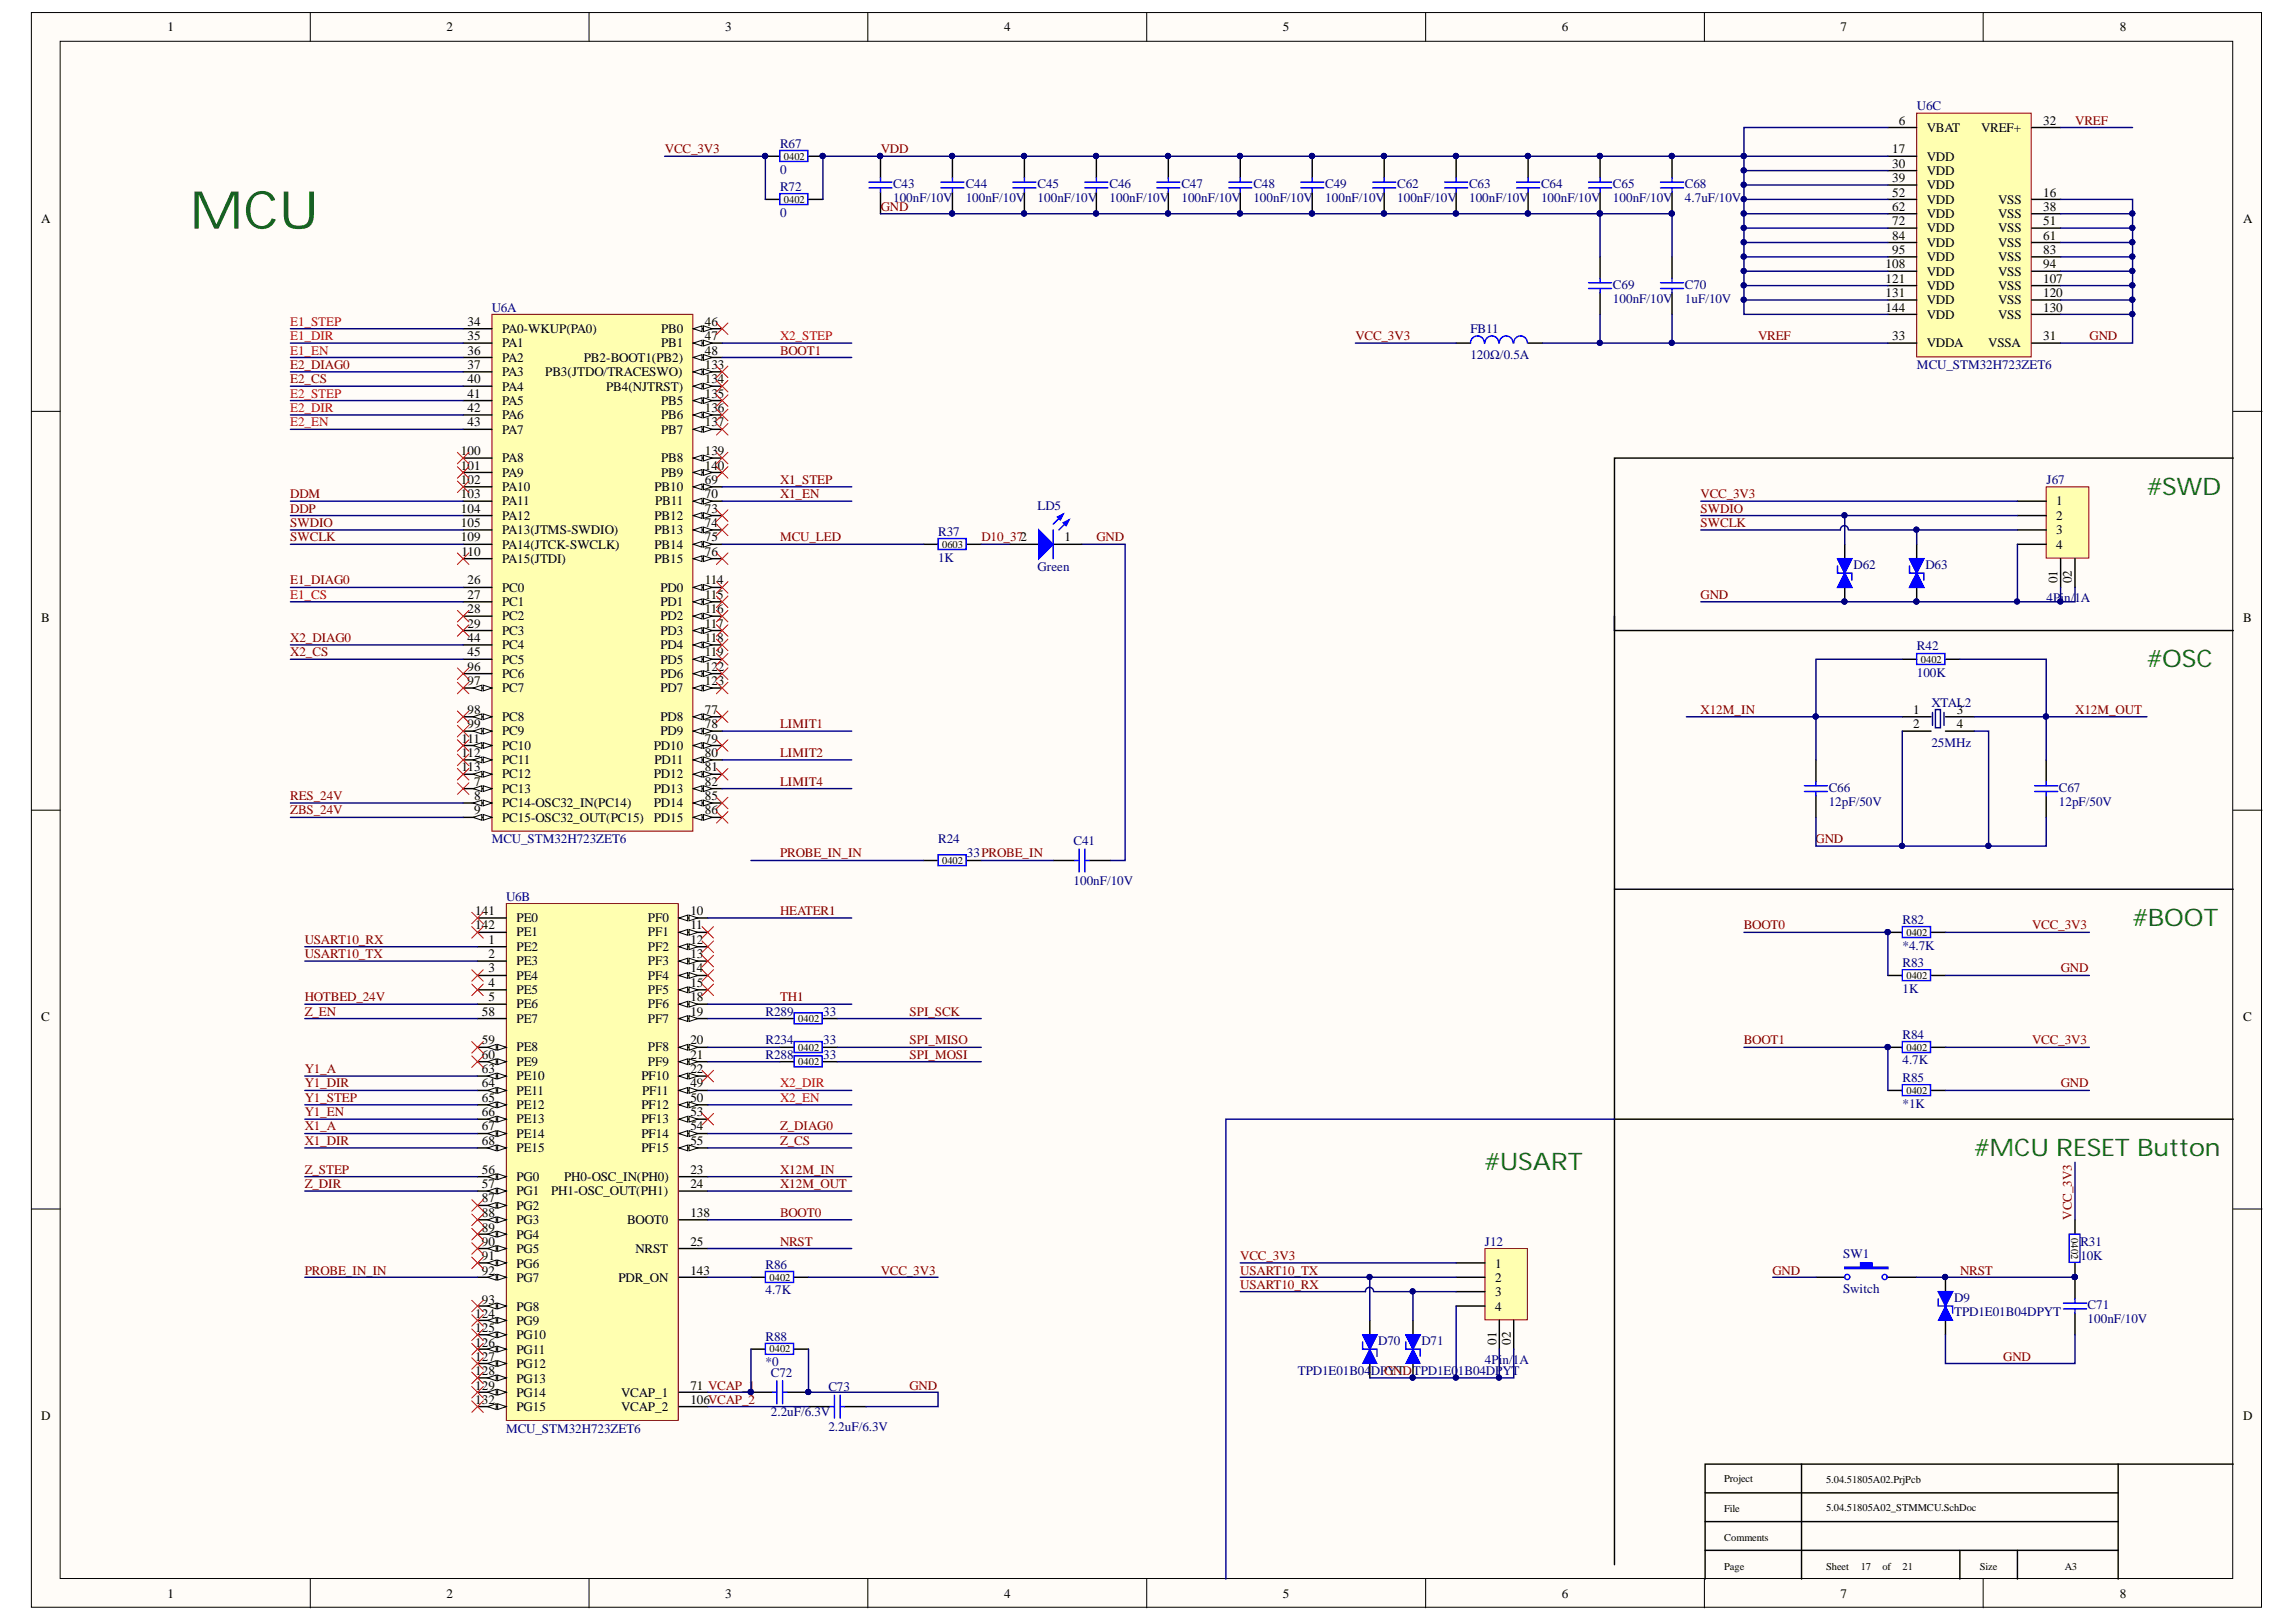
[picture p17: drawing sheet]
<svg xmlns="http://www.w3.org/2000/svg" width="297mm" height="210mm" viewBox="0 0 297 210" stroke-linecap="round" stroke-linejoin="round" font-family="sans-serif">
<defs><g id="words">
<text font-size="6.8" fill="#008000" x="24.5" y="29.6">MCU</text>
<g font-size="3.1" fill="#008000">
<text x="277.8" y="64.1">#SWD</text>
<text x="277.8" y="86.4">#OSC</text>
<text x="275.9" y="119.8">#BOOT</text>
<text x="255.4" y="149.6">#MCU RESET Button</text>
<text x="192.1" y="151.4">#USART</text>
</g>
<g font-size="1.7">
<text x="21.7" y="4.1">1</text>
<text x="57.8" y="4.1">2</text>
<text x="93.8" y="4.1">3</text>
<text x="129.9" y="4.1">4</text>
<text x="166" y="4.1">5</text>
<text x="202.1" y="4.1">6</text>
<text x="238.1" y="4.1">7</text>
<text x="274.2" y="4.1">8</text>
<text x="245.6" y="16.1">6</text>
<text x="249.3" y="17.1">VBAT</text>
<text x="256.3" y="17.1">VREF+</text>
<text x="264.3" y="16.1">32</text>
<text x="244.8" y="19.9">17</text>
<text x="244.8" y="21.7">30</text>
<text x="244.8" y="23.6">39</text>
<text x="249.3" y="20.8">VDD</text>
<text x="249.3" y="22.7">VDD</text>
<text x="5.3" y="28.9">A</text>
<text x="244.8" y="25.4">52</text>
<text x="244.8" y="27.3">62</text>
<text x="244.8" y="29.2">72</text>
<text x="249.3" y="24.5">VDD</text>
<text x="249.3" y="26.4">VDD</text>
<text x="249.3" y="28.2">VDD</text>
<text x="258.5" y="26.4">VSS</text>
<text x="258.5" y="28.2">VSS</text>
<text x="264.3" y="25.4">16</text>
<text x="264.3" y="27.3">38</text>
<text x="264.3" y="29.2">51</text>
<text x="290.2" y="28.9">A</text>
<text x="243.9" y="34.7">108</text>
<text x="244.8" y="31">84</text>
<text x="244.8" y="32.9">95</text>
<text x="249.3" y="30.1">VDD</text>
<text x="249.3" y="31.9">VDD</text>
<text x="249.3" y="33.8">VDD</text>
<text x="249.3" y="35.7">VDD</text>
<text x="258.5" y="30.1">VSS</text>
<text x="258.5" y="31.9">VSS</text>
<text x="258.5" y="33.8">VSS</text>
<text x="258.5" y="35.7">VSS</text>
<text x="264.3" y="31">61</text>
<text x="264.3" y="32.9">83</text>
<text x="264.3" y="34.7">94</text>
<text x="243.9" y="36.6">121</text>
<text x="243.9" y="38.5">131</text>
<text x="243.9" y="40.3">144</text>
<text x="249.3" y="37.5">VDD</text>
<text x="249.3" y="39.4">VDD</text>
<text x="249.3" y="41.2">VDD</text>
<text x="258.5" y="37.5">VSS</text>
<text x="258.5" y="39.4">VSS</text>
<text x="258.5" y="41.2">VSS</text>
<text x="264.3" y="36.6">107</text>
<text x="264.3" y="38.5">120</text>
<text x="264.3" y="40.3">130</text>
<text x="60.5" y="42.2">34</text>
<text x="60.5" y="44">35</text>
<text x="60.5" y="45.9">36</text>
<text x="60.5" y="47.8">37</text>
<text x="65" y="43.1">PA0-WKUP(PA0)</text>
<text x="65" y="45">PA1</text>
<text x="65" y="46.8">PA2</text>
<text x="75.5" y="46.8">PB2-BOOT1(PB2)</text>
<text x="85.5" y="43.1">PB0</text>
<text x="85.5" y="45">PB1</text>
<text x="91.2" y="42.2">46</text>
<text x="91.2" y="44">47</text>
<text x="91.2" y="45.9">48</text>
<text x="91.2" y="47.8">133</text>
<text x="244.8" y="44">33</text>
<text x="249.3" y="45">VDDA</text>
<text x="257.2" y="45">VSSA</text>
<text x="264.3" y="44">31</text>
<text x="60.5" y="49.6">40</text>
<text x="60.5" y="51.5">41</text>
<text x="60.5" y="53.3">42</text>
<text x="65" y="48.7">PA3</text>
<text x="65" y="50.5">PA4</text>
<text x="65" y="52.4">PA5</text>
<text x="70.5" y="48.7">PB3(JTDO/TRACESWO)</text>
<text x="78.4" y="50.5">PB4(NJTRST)</text>
<text x="85.5" y="52.4">PB5</text>
<text x="91.2" y="49.6">134</text>
<text x="91.2" y="51.5">135</text>
<text x="91.2" y="53.3">136</text>
<text x="59.6" y="58.9">100</text>
<text x="60.5" y="55.2">43</text>
<text x="65" y="54.3">PA6</text>
<text x="65" y="56.1">PA7</text>
<text x="65" y="59.8">PA8</text>
<text x="85.5" y="54.3">PB6</text>
<text x="85.5" y="56.1">PB7</text>
<text x="85.5" y="59.8">PB8</text>
<text x="91.2" y="55.2">137</text>
<text x="91.2" y="58.9">139</text>
<text x="59.6" y="62.6">102</text>
<text x="59.6" y="64.5">103</text>
<text x="59.6" y="60.8">101</text>
<text x="65" y="63.6">PA10</text>
<text x="65" y="65.4">PA11</text>
<text x="65" y="61.7">PA9</text>
<text x="84.7" y="63.6">PB10</text>
<text x="84.8" y="65.4">PB11</text>
<text x="85.5" y="61.7">PB9</text>
<text x="91.2" y="62.6">69</text>
<text x="91.2" y="64.5">70</text>
<text x="91.2" y="60.8">140</text>
<text x="266" y="65.4">1</text>
<text x="59.6" y="66.3">104</text>
<text x="59.6" y="68.2">105</text>
<text x="59.6" y="70.1">109</text>
<text x="59.7" y="71.9">110</text>
<text x="65" y="67.3">PA12</text>
<text x="65" y="69.1">PA13(JTMS-SWDIO)</text>
<text x="65" y="71">PA14(JTCK-SWCLK)</text>
<text x="84.7" y="67.3">PB12</text>
<text x="84.7" y="69.1">PB13</text>
<text x="84.7" y="71">PB14</text>
<text x="91.2" y="66.3">73</text>
<text x="91.2" y="68.2">74</text>
<text x="91.2" y="70.1">75</text>
<text x="91.2" y="71.9">76</text>
<text x="137.7" y="70.1">1</text>
<text x="266" y="67.3">2</text>
<text x="266" y="69.1">3</text>
<text x="266" y="71">4</text>
<text x="60.5" y="75.6">26</text>
<text x="60.5" y="77.5">27</text>
<text x="65" y="72.9">PA15(JTDI)</text>
<text x="65" y="76.6">PC0</text>
<text x="84.7" y="72.9">PB15</text>
<text x="85.4" y="76.6">PD0</text>
<text x="91.2" y="75.6">114</text>
<text x="91.2" y="77.5">115</text>
<text x="266.2" y="75.5" transform="rotate(-90 266.2 75.5)">01</text>
<text x="268.1" y="75.5" transform="rotate(-90 268.1 75.5)">02</text>
<text x="5.3" y="80.5">B</text>
<text x="60.5" y="79.4">28</text>
<text x="60.5" y="81.2">29</text>
<text x="60.5" y="83.1">44</text>
<text x="65" y="78.4">PC1</text>
<text x="65" y="80.3">PC2</text>
<text x="65" y="82.1">PC3</text>
<text x="85.4" y="78.4">PD1</text>
<text x="85.4" y="80.3">PD2</text>
<text x="85.4" y="82.1">PD3</text>
<text x="91.2" y="79.4">116</text>
<text x="91.2" y="81.2">117</text>
<text x="91.2" y="83.1">118</text>
<text x="290.2" y="80.5">B</text>
<text x="60.5" y="84.9">45</text>
<text x="60.5" y="86.8">96</text>
<text x="60.5" y="88.7">97</text>
<text x="65" y="84">PC4</text>
<text x="65" y="85.9">PC5</text>
<text x="65" y="87.7">PC6</text>
<text x="65" y="89.6">PC7</text>
<text x="85.4" y="84">PD4</text>
<text x="85.4" y="85.9">PD5</text>
<text x="85.4" y="87.7">PD6</text>
<text x="85.4" y="89.6">PD7</text>
<text x="91.2" y="84.9">119</text>
<text x="91.2" y="86.8">122</text>
<text x="91.2" y="88.7">123</text>
<text x="60.5" y="92.4">98</text>
<text x="60.5" y="94.2">99</text>
<text x="65" y="93.3">PC8</text>
<text x="65" y="95.2">PC9</text>
<text x="85.4" y="93.3">PD8</text>
<text x="85.4" y="95.2">PD9</text>
<text x="91.2" y="92.4">77</text>
<text x="91.2" y="94.2">78</text>
<text x="247.5" y="92.4">1</text>
<text x="247.5" y="94.2">2</text>
<text x="253.2" y="92.4">3</text>
<text x="253.2" y="94.2">4</text>
<text x="59.7" y="96.1">111</text>
<text x="59.7" y="98">112</text>
<text x="59.7" y="99.8">113</text>
<text x="61.3" y="101.7">7</text>
<text x="65" y="97">PC10</text>
<text x="65" y="98.9">PC11</text>
<text x="65" y="100.7">PC12</text>
<text x="84.6" y="97">PD10</text>
<text x="84.6" y="100.7">PD12</text>
<text x="84.7" y="98.9">PD11</text>
<text x="91.2" y="96.1">79</text>
<text x="91.2" y="98">80</text>
<text x="91.2" y="99.8">81</text>
<text x="91.2" y="101.7">82</text>
<text x="61.3" y="103.5">8</text>
<text x="61.3" y="105.4">9</text>
<text x="65" y="102.6">PC13</text>
<text x="65" y="104.5">PC14-OSC32_IN(PC14)</text>
<text x="65" y="106.3">PC15-OSC32_OUT(PC15)</text>
<text x="84.6" y="102.6">PD13</text>
<text x="84.6" y="104.5">PD14</text>
<text x="84.6" y="106.3">PD15</text>
<text x="91.2" y="103.5">85</text>
<text x="91.2" y="105.4">86</text>
<text x="61.5" y="118.4">141</text>
<text x="66.8" y="119.3">PE0</text>
<text x="83.8" y="119.3">PF0</text>
<text x="89.3" y="118.4">10</text>
<text x="61.5" y="120.3">142</text>
<text x="63.2" y="122.1">1</text>
<text x="63.2" y="124">2</text>
<text x="63.2" y="125.8">3</text>
<text x="66.8" y="121.2">PE1</text>
<text x="66.8" y="123.1">PE2</text>
<text x="66.8" y="124.9">PE3</text>
<text x="83.8" y="121.2">PF1</text>
<text x="83.8" y="123.1">PF2</text>
<text x="83.8" y="124.9">PF3</text>
<text x="89.3" y="120.3">11</text>
<text x="89.3" y="122.1">12</text>
<text x="89.3" y="124">13</text>
<text x="89.3" y="125.8">14</text>
<text x="62.3" y="131.4">58</text>
<text x="63.2" y="127.7">4</text>
<text x="63.2" y="129.6">5</text>
<text x="66.8" y="126.8">PE4</text>
<text x="66.8" y="128.6">PE5</text>
<text x="66.8" y="130.5">PE6</text>
<text x="83.8" y="126.8">PF4</text>
<text x="83.8" y="128.6">PF5</text>
<text x="83.8" y="130.5">PF6</text>
<text x="89.3" y="127.7">15</text>
<text x="89.3" y="129.6">18</text>
<text x="89.3" y="131.4">19</text>
<text x="5.3" y="132.2">C</text>
<text x="62.3" y="135.1">59</text>
<text x="62.3" y="137">60</text>
<text x="66.8" y="132.3">PE7</text>
<text x="66.8" y="136.1">PE8</text>
<text x="66.8" y="137.9">PE9</text>
<text x="83.8" y="132.3">PF7</text>
<text x="83.8" y="136.1">PF8</text>
<text x="83.8" y="137.9">PF9</text>
<text x="89.3" y="135.1">20</text>
<text x="89.3" y="137">21</text>
<text x="290.2" y="132.2">C</text>
<text x="62.3" y="138.9">63</text>
<text x="62.3" y="140.7">64</text>
<text x="62.3" y="142.6">65</text>
<text x="66.8" y="139.8">PE10</text>
<text x="66.8" y="141.6">PE11</text>
<text x="66.8" y="143.5">PE12</text>
<text x="83" y="139.8">PF10</text>
<text x="83" y="143.5">PF12</text>
<text x="83.1" y="141.6">PF11</text>
<text x="89.3" y="138.9">22</text>
<text x="89.3" y="140.7">49</text>
<text x="89.3" y="142.6">50</text>
<text x="62.3" y="144.4">66</text>
<text x="62.3" y="146.3">67</text>
<text x="62.3" y="148.2">68</text>
<text x="66.8" y="145.4">PE13</text>
<text x="66.8" y="147.2">PE14</text>
<text x="66.8" y="149.1">PE15</text>
<text x="83" y="145.4">PF13</text>
<text x="83" y="147.2">PF14</text>
<text x="83" y="149.1">PF15</text>
<text x="89.3" y="144.4">53</text>
<text x="89.3" y="146.3">54</text>
<text x="89.3" y="148.2">55</text>
<text x="62.3" y="151.9">56</text>
<text x="62.3" y="153.7">57</text>
<text x="62.3" y="155.6">87</text>
<text x="66.8" y="152.8">PG0</text>
<text x="66.8" y="154.7">PG1</text>
<text x="71.3" y="154.7">PH1-OSC_OUT(PH1)</text>
<text x="73" y="152.8">PH0-OSC_IN(PH0)</text>
<text x="89.3" y="151.9">23</text>
<text x="89.3" y="153.7">24</text>
<text x="62.3" y="157.5">88</text>
<text x="62.3" y="159.4">89</text>
<text x="62.3" y="161.2">90</text>
<text x="66.8" y="156.6">PG2</text>
<text x="66.8" y="158.5">PG3</text>
<text x="66.8" y="160.3">PG4</text>
<text x="81.1" y="158.5">BOOT0</text>
<text x="89.3" y="157.5">138</text>
<text x="89.3" y="161.2">25</text>
<text x="62.3" y="163.1">91</text>
<text x="62.3" y="165">92</text>
<text x="66.8" y="162.2">PG5</text>
<text x="66.8" y="164">PG6</text>
<text x="66.8" y="165.9">PG7</text>
<text x="80" y="165.9">PDR_ON</text>
<text x="82.2" y="162.2">NRST</text>
<text x="89.3" y="165">143</text>
<text x="193.4" y="164">1</text>
<text x="193.4" y="165.9">2</text>
<text x="193.4" y="167.8">3</text>
<text x="61.5" y="172.4">125</text>
<text x="61.5" y="170.5">124</text>
<text x="62.3" y="168.7">93</text>
<text x="66.8" y="173.3">PG10</text>
<text x="66.8" y="169.6">PG8</text>
<text x="66.8" y="171.5">PG9</text>
<text x="193.4" y="169.6">4</text>
<text x="61.5" y="174.3">126</text>
<text x="61.5" y="176.1">127</text>
<text x="61.5" y="178">128</text>
<text x="61.5" y="179.8">129</text>
<text x="66.8" y="175.2">PG11</text>
<text x="66.8" y="177.1">PG12</text>
<text x="66.8" y="178.9">PG13</text>
<text x="89.3" y="179.8">71 VCAP_1</text>
<text x="193.6" y="174" transform="rotate(-90 193.6 174)">01</text>
<text x="195.5" y="174" transform="rotate(-90 195.5 174)">02</text>
<text x="5.3" y="183.7">D</text>
<text x="61.5" y="181.7">132</text>
<text x="66.8" y="180.8">PG14</text>
<text x="66.8" y="182.6">PG15</text>
<text x="80.4" y="180.8">VCAP_1</text>
<text x="80.4" y="182.6">VCAP_2</text>
<text x="89.3" y="181.7">106VCAP_2</text>
<text x="290.2" y="183.7">D</text>
<text x="21.7" y="206.8">1</text>
<text x="57.8" y="206.8">2</text>
<text x="93.8" y="206.8">3</text>
<text x="129.9" y="206.8">4</text>
<text x="166" y="206.8">5</text>
<text x="202.1" y="206.8">6</text>
<text x="238.1" y="206.8">7</text>
<text x="274.2" y="206.8">8</text>
</g>
<g font-size="1.7" fill="#000080">
<text x="248" y="14.3">U6C</text>
<text x="100.9" y="19.1">R67</text>
<text x="100.9" y="22.5">0</text>
<text x="100.9" y="24.7">R72</text>
<text x="100.9" y="28.1">0</text>
<text x="115.5" y="24.3">C43</text>
<text x="115.5" y="26.2">100nF/10V</text>
<text x="124.9" y="24.3">C44</text>
<text x="124.9" y="26.2">100nF/10V</text>
<text x="134.2" y="24.3">C45</text>
<text x="134.2" y="26.2">100nF/10V</text>
<text x="143.5" y="24.3">C46</text>
<text x="143.5" y="26.2">100nF/10V</text>
<text x="152.8" y="24.3">C47</text>
<text x="152.8" y="26.2">100nF/10V</text>
<text x="162.2" y="24.3">C48</text>
<text x="162.2" y="26.2">100nF/10V</text>
<text x="171.5" y="24.3">C49</text>
<text x="171.5" y="26.2">100nF/10V</text>
<text x="180.8" y="24.3">C62</text>
<text x="180.8" y="26.2">100nF/10V</text>
<text x="190.1" y="24.3">C63</text>
<text x="190.1" y="26.2">100nF/10V</text>
<text x="199.4" y="24.3">C64</text>
<text x="199.4" y="26.2">100nF/10V</text>
<text x="208.7" y="24.3">C65</text>
<text x="208.7" y="26.2">100nF/10V</text>
<text x="218" y="24.3">C68</text>
<text x="218" y="26.2">4.7uF/10V</text>
<text x="63.6" y="40.3">U6A</text>
<text x="208.7" y="37.4">C69</text>
<text x="208.7" y="39.2">100nF/10V</text>
<text x="218" y="37.4">C70</text>
<text x="218" y="39.2">1uF/10V</text>
<text x="190.2" y="43.1">FB11</text>
<text x="190.2" y="46.5">120Ω/0.5A</text>
<text x="248" y="47.8">MCU_STM32H723ZET6</text>
<text x="264.8" y="62.6">J67</text>
<text x="121.4" y="69.3">R37</text>
<text x="134.2" y="66">LD5</text>
<text x="121.4" y="72.7">1K</text>
<text x="134.2" y="73.9">Green</text>
<text x="239.8" y="73.6">D62</text>
<text x="249.1" y="73.6">D63</text>
<text x="264.8" y="77.9">4Pin/1A</text>
<text x="248" y="84.2">R42</text>
<text x="248" y="87.6">100K</text>
<text x="249.9" y="91.4">XTAL2</text>
<text x="249.9" y="96.7">25MHz</text>
<text x="236.6" y="102.4">C66</text>
<text x="236.6" y="104.3">12pF/50V</text>
<text x="266.4" y="102.4">C67</text>
<text x="266.4" y="104.3">12pF/50V</text>
<text x="63.6" y="109.1">MCU_STM32H723ZET6</text>
<text x="121.4" y="109.1">R24</text>
<text x="125.1" y="111">33PROBE_IN</text>
<text x="138.9" y="109.4">C41</text>
<text x="65.5" y="116.5">U6B</text>
<text x="138.9" y="114.5">100nF/10V</text>
<text x="246.1" y="119.6">R82</text>
<text x="246.1" y="122.9">*4.7K</text>
<text x="246.1" y="125.2">R83</text>
<text x="99" y="131.4">R289</text>
<text x="106.5" y="131.4">33</text>
<text x="246.1" y="128.5">1K</text>
<text x="99" y="137">R288</text>
<text x="99" y="135.1">R234</text>
<text x="106.5" y="137">33</text>
<text x="106.5" y="135.1">33</text>
<text x="246.1" y="134.5">R84</text>
<text x="246.1" y="137.8">4.7K</text>
<text x="246.1" y="140">R85</text>
<text x="246.1" y="143.3">*1K</text>
<text x="192.1" y="161.2">J12</text>
<text x="269.2" y="161.2">R31</text>
<text x="99" y="164.2">R86</text>
<text x="99" y="167.5">4.7K</text>
<text x="238.4" y="162.9">SW1</text>
<text x="238.4" y="167.3">Switch</text>
<text x="269.2" y="163.1">10K</text>
<text x="99" y="173.5">R88</text>
<text x="252.8" y="168.4">D9</text>
<text x="252.8" y="170.3">TPD1E01B04DPYT</text>
<text x="270.1" y="169.4">C71</text>
<text x="270.1" y="171.2">100nF/10V</text>
<text x="99" y="176.8">*0</text>
<text x="99.7" y="178.2">C72</text>
<text x="167.9" y="178">TPD1E01B04DPYT</text>
<text x="178.3" y="174">D70</text>
<text x="183.9" y="174">D71</text>
<text x="192.1" y="176.5">4Pi</text>
<text x="194.4" y="176.5">n/1A</text>
<text x="65.5" y="185.4">MCU_STM32H723ZET6</text>
<text x="99.7" y="183.3">2.2uF/6.3V</text>
<text x="107.2" y="180">C73</text>
<text x="107.2" y="185.2">2.2uF/6.3V</text>
</g>
<g font-size="1.7" fill="#800000">
<text x="268.5" y="16.1">VREF</text>
<text x="86" y="19.9">VCC_3V3</text>
<text x="113.9" y="19.9">VDD</text>
<text x="113.9" y="27.3">GND</text>
<text x="37.6" y="47.8">E2_DIAG0</text>
<text x="100.9" y="45.9">BOOT1</text>
<text x="175.3" y="44">VCC_3V3</text>
<text x="227.5" y="44">VREF</text>
<text x="270.3" y="44">GND</text>
<text x="37.6" y="49.6">E2_CS</text>
<text x="37.6" y="64.5">DDM</text>
<text x="100.9" y="62.6">X1_STEP</text>
<text x="100.9" y="64.5">X1_EN</text>
<text x="220" y="64.5">VCC_3V3</text>
<text x="37.6" y="66.3">DDP</text>
<text x="37.6" y="68.2">SWDIO</text>
<text x="37.6" y="70.1">SWCLK</text>
<text x="100.9" y="70.1">MCU_LED</text>
<text x="127" y="70.1">D10_372</text>
<text x="141.9" y="70.1">GND</text>
<text x="220" y="66.3">SWDIO</text>
<text x="220" y="68.2">SWCLK</text>
<text x="37.6" y="75.6">E1_DIAG0</text>
<text x="220" y="77.5">GND</text>
<text x="37.6" y="83.1">X2_DIAG0</text>
<text x="37.6" y="84.9">X2_CS</text>
<text x="100.9" y="94.2">LIMIT1</text>
<text x="220" y="92.4">X12M_IN</text>
<text x="268.5" y="92.4">X12M_OUT</text>
<text x="100.9" y="101.7">LIMIT4</text>
<text x="100.9" y="98">LIMIT2</text>
<text x="37.6" y="103.5">RES_24V</text>
<text x="37.6" y="105.4">ZBS_24V</text>
<text x="100.9" y="111">PROBE_IN_IN</text>
<text x="234.9" y="109.1">GND</text>
<text x="100.9" y="118.4">HEATER1</text>
<text x="39.4" y="124">USART10_TX</text>
<text x="39.4" y="122.1">USART10_RX</text>
<text x="225.6" y="120.3">BOOT0</text>
<text x="262.9" y="120.3">VCC_3V3</text>
<text x="266.6" y="125.8">GND</text>
<text x="39.4" y="129.6">HOTBED_24V</text>
<text x="39.4" y="131.4">Z_EN</text>
<text x="100.9" y="129.6">TH1</text>
<text x="117.7" y="131.4">SPI_SCK</text>
<text x="117.7" y="135.1">SPI_MISO</text>
<text x="117.7" y="137">SPI_MOSI</text>
<text x="225.6" y="135.1">BOOT1</text>
<text x="262.9" y="135.1">VCC_3V3</text>
<text x="39.4" y="138.9">Y1_A</text>
<text x="39.4" y="140.7">Y1_DIR</text>
<text x="39.4" y="142.6">Y1_STEP</text>
<text x="266.6" y="140.7">GND</text>
<text x="39.4" y="146.3">X1_A</text>
<text x="39.4" y="148.2">X1_DIR</text>
<text x="39.4" y="144.4">Y1_EN</text>
<text x="100.9" y="148.2">Z_CS</text>
<text x="100.9" y="146.3">Z_DIAG0</text>
<text x="39.4" y="151.9">Z_STEP</text>
<text x="39.4" y="153.7">Z_DIR</text>
<text x="100.9" y="153.7">X12M_OUT</text>
<text x="100.9" y="151.9">X12M_IN</text>
<text x="100.9" y="157.5">BOOT0</text>
<text x="100.9" y="161.2">NRST</text>
<text x="268.1" y="157.9" transform="rotate(-90 268.1 157.9)">VCC_3V3</text>
<text x="39.4" y="165">PROBE_IN_IN</text>
<text x="113.9" y="165">VCC_3V3</text>
<text x="160.5" y="165">USART10_TX</text>
<text x="160.5" y="166.8">USART10_RX</text>
<text x="160.5" y="163.1">VCC_3V3</text>
<text x="229.3" y="165">GND</text>
<text x="253.6" y="165">NRST</text>
<text x="117.7" y="179.8">GND</text>
<text x="179.1" y="178">GNDTPD1E01B04DPYT</text>
<text x="259.2" y="176.1">GND</text>
</g>
<g font-size="1.7" fill="#f00">
<text x="37.6" y="45.9">E1_EN</text>
<text x="37.6" y="44">E1_DIR</text>
<text x="37.6" y="42.2">E1_STEP</text>
<text x="100.9" y="44">X2_STEP</text>
<text x="37.6" y="51.5">E2_STEP</text>
<text x="37.6" y="53.3">E2_DIR</text>
<text x="37.6" y="55.2">E2_EN</text>
<text x="37.6" y="77.5">E1_CS</text>
<text x="100.9" y="142.6">X2_EN</text>
<text x="100.9" y="140.7">X2_DIR</text>
</g>
<g font-size="1.4">
<text x="101.4" y="20.7">0402</text>
<text x="101.4" y="26.3">0402</text>
<text x="121.9" y="70.9">0603</text>
<text x="248.5" y="85.8">0402</text>
<text x="121.9" y="111.8">0402</text>
<text x="246.7" y="121.1">0402</text>
<text x="246.7" y="126.7">0402</text>
<text x="103.3" y="137.8">0402</text>
<text x="103.3" y="132.3">0402</text>
<text x="103.3" y="136">0402</text>
<text x="246.7" y="136">0402</text>
<text x="246.7" y="141.6">0402</text>
<text x="268" y="160.2" transform="rotate(90 268 160.2)">0402</text>
<text x="99.6" y="165.7">0402</text>
<text x="99.6" y="175">0402</text>
<text x="223.1" y="191.8">Project</text>
<text x="236.2" y="191.9">5.04.51805A02.PrjPcb</text>
<text x="223.1" y="195.7">File</text>
<text x="236.2" y="195.5">5.04.51805A02_STMMCU.SchDoc</text>
<text x="223.1" y="203.2">Page</text>
<text x="223.1" y="199.4">Comments</text>
<text x="236.2" y="203.2">Sheet</text>
<text x="240.7" y="203.2">17</text>
<text x="243.5" y="203.2">of</text>
<text x="246.1" y="203.2">21</text>
<text x="256.1" y="203.2">Size</text>
<text x="267.1" y="203.2">A3</text>
</g>
</g></defs>
<g fill="#fffcf8" stroke="#000" stroke-width=".13">
<path d="M4.1 1.6h288.5v206.4h-288.5z"/>
<path d="M7.8 5.3h281.1v199h-281.1z"/>
</g>
<g fill="none" stroke="#000" stroke-width=".13">
<path d="M40.1 1.6v3.7M76.2 1.6v3.7M112.3 1.6v3.7M148.4 1.6v3.7M184.4 1.6v3.7M220.5 1.6v3.7M256.6 1.6v3.7M4.1 53.2h3.7M288.9 53.2h3.8M4.1 104.8h3.7M288.9 104.8h3.8M4.1 156.5h3.7"/>
<path d="M288.9 156.5h3.8M40.1 204.3v3.8M76.2 204.3v3.8M112.3 204.3v3.8M148.4 204.3v3.8M184.4 204.3v3.8M220.5 204.3v3.8M256.6 204.3v3.8"/>
</g>
<g fill="none" stroke="#000" stroke-width=".19">
<path d="M113.9 20.2v2.8M113.9 24.9v2.8M123.2 20.2v2.8M123.2 24.9v2.8M132.5 20.2v2.8M132.5 24.9v2.8M141.8 20.2v2.8M141.8 24.9v2.8M151.1 20.2v2.8M151.1 24.9v2.8M160.5 20.2v2.8M160.5 24.9v2.8"/>
<path d="M169.8 20.2v2.8M169.8 24.9v2.8M234.9 165.3h3.8M244.2 165.3h3.8M220.6 196.9h53.4M220.6 193.2h53.4M233.1 189.5v14.8M274 189.5v14.8M288.9 189.5h-68.3v14.8M220.6 200.6h53.4M253.6 200.6v3.7M261 200.6v3.7"/>
</g>
<g fill="#000080" stroke="#000080" stroke-width=".13">
<circle cx="113.9" cy="20.2" r=".33"/>
<circle cx="123.2" cy="27.6" r=".33"/>
<circle cx="123.2" cy="20.2" r=".33"/>
<circle cx="132.5" cy="27.6" r=".33"/>
<circle cx="132.5" cy="20.2" r=".33"/>
<circle cx="141.8" cy="27.6" r=".33"/>
<circle cx="141.8" cy="20.2" r=".33"/>
<circle cx="151.1" cy="27.6" r=".33"/>
<circle cx="151.1" cy="20.2" r=".33"/>
<circle cx="160.4" cy="27.6" r=".33"/>
<circle cx="160.4" cy="20.2" r=".33"/>
<circle cx="169.7" cy="27.6" r=".34"/>
<circle cx="169.7" cy="20.2" r=".34"/>
</g>
<g fill="none" stroke="#00f" stroke-width=".19">
<path d="M112.4 23.6h3M112.4 24.3h3M113.9 23v.6M113.9 24.3v.6M121.7 23.6h3M121.7 24.3h3M123.2 23v.6M123.2 24.3v.6M131 23.6h3M131 24.3h3M132.5 23v.6M132.5 24.3v.6"/>
<path d="M140.3 23.6h3M140.3 24.3h3M141.8 23v.6M141.8 24.3v.6M149.7 23.6h2.9M149.7 24.3h2.9M151.1 23v.6M151.1 24.3v.6M159 23.6h2.9M159 24.3h2.9M160.5 23v.6M160.5 24.3v.6"/>
<path d="M168.3 23.6h3M168.3 24.3h3M169.8 23v.6M169.8 24.3v.6"/>
</g>
<path d="M238.7 164h2v-.6h1.5v.6h2v.2h-5.5z" fill-rule="evenodd" fill="#00f"/>
<g fill="none" stroke="#00f" stroke-width=".19">
<path d="M238.7 164h2v-.6h1.5v.6h2v.2h-5.5z"/>
<circle cx="239" cy="165.3" r=".33"/>
<circle cx="243.8" cy="165.3" r=".33"/>
</g>
<path d="M251.7 165.3v1.9M251.7 170.9v1.8" fill="none" stroke="#000" stroke-width=".19"/>
<circle cx="251.6" cy="165.3" r=".33" fill="#000080" stroke="#000080" stroke-width=".13"/>
<path d="M251.7 169h.1" fill="none" stroke="#00f" stroke-width=".13"/>
<path d="M250.8 167.2h1.8l-.9 1.8z" fill="#00f"/>
<path d="M250.8 167.2h1.8l-.9 1.8z" fill="none" stroke="#00f" stroke-width=".13"/>
<path d="M250.8 167.2h1.8l-.9 1.8zM250.8 168.1v.9h1.8v.9" fill="none" stroke="#00f" stroke-width=".19"/>
<path d="M251.7 169l.9 1.9h-1.8z" fill="#00f"/>
<path d="M251.7 169l.9 1.9h-1.8z" fill="none" stroke="#00f" stroke-width=".13"/>
<g fill="#000080" stroke="#000080" stroke-width=".13">
<circle cx="251.6" cy="165.3" r=".33"/>
<circle cx="268.4" cy="165.3" r=".33"/>
</g>
<path d="M208.9 79.7v122.8M208.9 81.6h80M208.9 115.1h80M208.9 144.8h80M268.4 157.9v1.8M268.4 163.4v1.9" fill="none" stroke="#000" stroke-width=".19"/>
<path d="M267.7 159.7h1.4v3.7h-1.4z" fill="none" stroke="#00f" stroke-width=".19"/>
<path d="M248 14.6h14.8v31.6h-14.8z" fill="#ffffb0" stroke="#800000" stroke-width=".13"/>
<g fill="none" stroke="#000" stroke-width=".19">
<path d="M244.2 16.5h3.8M262.9 16.5h3.7M244.2 20.2h3.8M244.2 22.1h3.8M244.2 23.9h3.8M244.2 25.8h3.8M244.2 27.7h3.8M244.2 29.5h3.8M244.2 31.4h3.8M244.2 33.2h3.8M244.2 35.1h3.8M244.2 37h3.8"/>
<path d="M244.2 38.8h3.8M262.9 25.8h3.7M262.9 27.7h3.7M262.9 29.5h3.7M262.9 31.4h3.7M262.9 33.2h3.7M262.9 35.1h3.7M262.9 37h3.7M262.9 38.8h3.7M244.2 40.7h3.8M244.2 44.4h3.8M262.9 40.7h3.7"/>
<path d="M262.9 44.4h3.7"/>
</g>
<path d="M264.7 63h5.5v9.2h-5.5z" fill="#ffffb0" stroke="#800000" stroke-width=".13"/>
<path d="M238.7 70.4v1.9M238.7 76v1.9M261 64.9h3.7M261 66.7h3.7M261 68.6h3.7M261 70.4h3.7M266.6 72.3v3.7M268.4 72.3v3.7" fill="none" stroke="#000" stroke-width=".19"/>
<circle cx="238.6" cy="77.8" r=".33" fill="#000080" stroke="#000080" stroke-width=".13"/>
<path d="M238.7 74.2l.9 1.8h-1.9z" fill="#00f"/>
<path d="M238.7 74.2l.9 1.8h-1.9z" fill="none" stroke="#00f" stroke-width=".13"/>
<path d="M237.7 72.3h1.9l-.9 1.9z" fill="#00f"/>
<path d="M237.7 72.3h1.9l-.9 1.9z" fill="none" stroke="#00f" stroke-width=".13"/>
<path d="M237.7 72.3l1.9 3.7h-1.9l1.9-3.7zM237.7 73.2v1h1.9v.9" fill="none" stroke="#00f" stroke-width=".19"/>
<g fill="#000080" stroke="#000080" stroke-width=".13">
<circle cx="238.6" cy="77.8" r=".33"/>
<circle cx="247.9" cy="77.8" r=".33"/>
</g>
<path d="M248 70.4v1.9M248 76v1.9" fill="none" stroke="#000" stroke-width=".19"/>
<path d="M248 74.2l.9 1.8h-1.9z" fill="#00f"/>
<path d="M248 74.2l.9 1.8h-1.9z" fill="none" stroke="#00f" stroke-width=".13"/>
<path d="M247 72.3h1.9l-.9 1.9z" fill="#00f"/>
<path d="M247 72.3h1.9l-.9 1.9z" fill="none" stroke="#00f" stroke-width=".13"/>
<g fill="none" stroke="#00f" stroke-width=".19">
<path d="M177.6 23.6h3M177.6 24.3h3M179.1 23v.6M179.1 24.3v.6M186.9 23.6h3M186.9 24.3h3M188.4 23v.6M188.4 24.3v.6M196.2 23.6h3M196.2 24.3h3M197.7 23v.6M197.7 24.3v.6"/>
<path d="M205.5 23.6h3M205.5 24.3h3M205.5 36.6h3M205.5 37.3h3M207 23v.6M207 24.3v.6M207 36v.6M207 37.3v.6M214.8 23.6h3M214.8 24.3h3M214.8 36.6h3M214.8 37.3h3"/>
<path d="M216.3 23v.6M216.3 24.3v.6M216.3 36v.6M216.3 37.3v.6M192 44.4a.89 .89 0 0 0-.9-.9 .89 .89 0 0 0-.9 .9M193.9 44.4a.89 .89 0 0 0-.9-.9 .89 .89 0 0 0-.9 .9M195.7 44.4a.88 .88 0 0 0-.8-.9 .88 .88 0 0 0-.9 .9M197.6 44.4a.88 .88 0 0 0-.9-.9 .88 .88 0 0 0-.9 .9M247 72.3l1.9 3.7h-1.9l1.9-3.7zM247 73.2v1h1.9v.9M246.1 119.9h3.7v1.4h-3.7zM246.1 125.5h3.7v1.4h-3.7z"/>
<path d="M246.1 134.8h3.7v1.4h-3.7zM246.1 140.4h3.7v1.4h-3.7zM267 168.6h2.9M267 169.4h2.9M268.4 168.1v.5M268.4 169.4v.5"/>
</g>
<g fill="#000080" stroke="#000080" stroke-width=".13">
<circle cx="247.9" cy="77.8" r=".33"/>
<circle cx="268.4" cy="165.3" r=".33"/>
<circle cx="244.2" cy="120.6" r=".33"/>
<circle cx="244.2" cy="135.5" r=".33"/>
<circle cx="188.3" cy="27.6" r=".34"/>
<circle cx="188.3" cy="20.2" r=".34"/>
<circle cx="197.7" cy="27.6" r=".33"/>
<circle cx="197.7" cy="20.2" r=".33"/>
<circle cx="207" cy="27.6" r=".34"/>
<circle cx="207" cy="20.2" r=".34"/>
<circle cx="216.3" cy="27.6" r=".33"/>
<circle cx="216.3" cy="20.2" r=".33"/>
<circle cx="179" cy="27.6" r=".33"/>
<circle cx="179" cy="20.2" r=".33"/>
</g>
<g fill="none" stroke="#000" stroke-width=".19">
<path d="M179.1 20.2v2.8M179.1 24.9v2.8M188.4 20.2v2.8M188.4 24.9v2.8M197.7 20.2v2.8M197.7 24.9v2.8M207 20.2v2.8M207 24.9v2.8M207 33.2v2.8M207 37.9v2.8M216.3 20.2v2.8M216.3 24.9v2.8"/>
<path d="M216.3 33.2v2.8M216.3 37.9v2.8M188.4 44.4h1.8M197.7 44.4h1.9M288.9 59.3h-80v22.3M246.1 92.8h3.7M246.1 94.6h3.7M251.7 92.8h3.7M251.7 94.6h3.7M244.2 120.7h1.9M244.2 126.2h1.9M244.2 135.5h1.9"/>
<path d="M249.8 120.7h1.9M249.8 126.2h1.9M249.8 135.5h1.9M244.2 141.1h1.9M249.8 141.1h1.9M268.4 165.3v2.8M268.4 169.9v2.8"/>
</g>
<path d="M250.4 91.8h.6v2.4h-.6z" fill="#fff" stroke="#000080" stroke-width=".19"/>
<path d="M250 92.2v1.7M251.5 92.2v1.7" fill="none" stroke="#11037f" stroke-width=".19"/>
<path d="M234.9 98.3v2.8M246.1 85.3h1.9M251.7 85.3h1.9M264.7 98.3v2.8M234.9 103v2.8M264.7 103v2.8M177.2 170.9v1.8M177.2 176.5v1.8" fill="none" stroke="#000" stroke-width=".19"/>
<path d="M248 84.6h3.6v1.4h-3.6zM233.4 101.7h3M233.4 102.4h3M234.9 101.1v.6M234.9 102.4v.6M263.2 101.7h3M263.2 102.4h3M264.7 101.1v.6M264.7 102.4v.6" fill="none" stroke="#00f" stroke-width=".19"/>
<path d="M177.2 174.6h.1" fill="none" stroke="#00f" stroke-width=".13"/>
<path d="M176.3 172.7h1.8l-.9 1.9z" fill="#00f"/>
<path d="M176.3 172.7h1.8l-.9 1.9z" fill="none" stroke="#00f" stroke-width=".13"/>
<path d="M176.3 172.7h1.8l-.9 1.9zM176.3 173.7v.9h1.8v.9" fill="none" stroke="#00f" stroke-width=".19"/>
<path d="M177.2 174.6l.9 1.9h-1.8z" fill="#00f"/>
<path d="M177.2 174.6l.9 1.9h-1.8zM182.8 174.6h.1" fill="none" stroke="#00f" stroke-width=".13"/>
<path d="M182.8 170.9v1.8M182.8 176.5v1.8" fill="none" stroke="#000" stroke-width=".19"/>
<circle cx="182.7" cy="178.3" r=".33" fill="#000080" stroke="#000080" stroke-width=".13"/>
<path d="M181.9 172.7h1.8l-.9 1.9z" fill="#00f"/>
<path d="M181.9 172.7h1.8l-.9 1.9z" fill="none" stroke="#00f" stroke-width=".13"/>
<path d="M181.9 172.7h1.8l-.9 1.9zM181.9 173.7v.9h1.8v.9" fill="none" stroke="#00f" stroke-width=".19"/>
<path d="M182.8 174.6l.9 1.9h-1.8z" fill="#00f"/>
<path d="M182.8 174.6l.9 1.9h-1.8z" fill="none" stroke="#00f" stroke-width=".13"/>
<circle cx="182.7" cy="178.3" r=".33" fill="#000080" stroke="#000080" stroke-width=".13"/>
<path d="M119.5 70.4h1.9M125.1 70.4h1.8M119.5 111.4h1.9M125.1 111.4h1.8M136.3 111.4h2.7M140.9 111.4h2.8M100.9 137.4h1.8M100.9 131.8h1.8M100.9 135.5h1.8M106.5 137.4h1.8M106.5 131.8h1.8M106.5 135.5h1.8" fill="none" stroke="#000" stroke-width=".19"/>
<path d="M121.4 69.7h3.6v1.4h-3.6zM121.4 110.6h3.6v1.4h-3.6zM139 111.4h.6M139.6 109.9v2.9M140.3 109.9v2.9M140.3 111.4h.6M102.7 136.7h3.7v1.4h-3.7zM102.7 131.1h3.7v1.4h-3.7zM102.7 134.8h3.7v1.4h-3.7z" fill="none" stroke="#00f" stroke-width=".19"/>
<path d="M63.6 40.7h26v66.9h-26z" fill="#ffffb0" stroke="#800000" stroke-width=".13"/>
<g fill="none" stroke="#000" stroke-width=".19">
<path d="M59.9 42.5h3.7M59.9 44.4h3.7M59.9 46.3h3.7M59.9 48.1h3.7M59.9 50h3.7M59.9 51.8h3.7M59.9 53.7h3.7M59.9 55.6h3.7M59.9 59.3h3.7M89.7 42.5h3.7M59.9 63h3.7M59.9 64.9h3.7"/>
<path d="M59.9 66.7h3.7M59.9 68.6h3.7M59.9 70.4h3.7M59.9 72.3h3.7M59.9 61.1h3.7"/>
</g>
<path d="M89.7 42.5l1.1-.3v.7z" fill="#fffcf8"/>
<path d="M89.7 42.5l1.1-.3v.7z" fill="none" stroke="#000" stroke-width=".13"/>
<path d="M91 42.2l1.1 .3-1.1 .4z" fill="#fffcf8"/>
<path d="M91 42.2l1.1 .3-1.1 .4z" fill="none" stroke="#000" stroke-width=".13"/>
<path d="M89.7 44.4h3.7" fill="none" stroke="#000" stroke-width=".19"/>
<path d="M89.7 44.4l1.1-.4v.8z" fill="#fffcf8"/>
<path d="M89.7 44.4l1.1-.4v.8z" fill="none" stroke="#000" stroke-width=".13"/>
<path d="M91 44l1.1 .4-1.1 .4z" fill="#fffcf8"/>
<path d="M91 44l1.1 .4-1.1 .4z" fill="none" stroke="#000" stroke-width=".13"/>
<path d="M89.7 63h3.7" fill="none" stroke="#000" stroke-width=".19"/>
<path d="M89.7 63l1.1-.4v.8z" fill="#fffcf8"/>
<path d="M89.7 63l1.1-.4v.8z" fill="none" stroke="#000" stroke-width=".13"/>
<path d="M91 62.6l1.1 .4-1.1 .4z" fill="#fffcf8"/>
<path d="M91 62.6l1.1 .4-1.1 .4z" fill="none" stroke="#000" stroke-width=".13"/>
<path d="M89.7 64.9h3.7" fill="none" stroke="#000" stroke-width=".19"/>
<path d="M89.7 64.9l1.1-.4v.7z" fill="#fffcf8"/>
<path d="M89.7 64.9l1.1-.4v.7z" fill="none" stroke="#000" stroke-width=".13"/>
<path d="M91 64.5l1.1 .4-1.1 .3z" fill="#fffcf8"/>
<path d="M91 64.5l1.1 .4-1.1 .3z" fill="none" stroke="#000" stroke-width=".13"/>
<path d="M89.7 66.7h3.7" fill="none" stroke="#000" stroke-width=".19"/>
<path d="M89.7 66.7l1.1-.4v.8z" fill="#fffcf8"/>
<path d="M89.7 66.7l1.1-.4v.8z" fill="none" stroke="#000" stroke-width=".13"/>
<path d="M91 66.3l1.1 .4-1.1 .4z" fill="#fffcf8"/>
<path d="M91 66.3l1.1 .4-1.1 .4z" fill="none" stroke="#000" stroke-width=".13"/>
<path d="M89.7 68.6h3.7" fill="none" stroke="#000" stroke-width=".19"/>
<path d="M89.7 68.6l1.1-.4v.8z" fill="#fffcf8"/>
<path d="M89.7 68.6l1.1-.4v.8z" fill="none" stroke="#000" stroke-width=".13"/>
<path d="M91 68.2l1.1 .4-1.1 .4z" fill="#fffcf8"/>
<path d="M91 68.2l1.1 .4-1.1 .4z" fill="none" stroke="#000" stroke-width=".13"/>
<path d="M89.7 70.4h3.7" fill="none" stroke="#000" stroke-width=".19"/>
<path d="M89.7 70.4l1.1-.3v.7z" fill="#fffcf8"/>
<path d="M89.7 70.4l1.1-.3v.7z" fill="none" stroke="#000" stroke-width=".13"/>
<path d="M91 70.1l1.1 .3-1.1 .4z" fill="#fffcf8"/>
<path d="M91 70.1l1.1 .3-1.1 .4z" fill="none" stroke="#000" stroke-width=".13"/>
<path d="M89.7 72.3h3.7" fill="none" stroke="#000" stroke-width=".19"/>
<path d="M89.7 72.3l1.1-.4v.8z" fill="#fffcf8"/>
<path d="M89.7 72.3l1.1-.4v.8z" fill="none" stroke="#000" stroke-width=".13"/>
<path d="M91 71.9l1.1 .4-1.1 .4z" fill="#fffcf8"/>
<path d="M91 71.9l1.1 .4-1.1 .4z" fill="none" stroke="#000" stroke-width=".13"/>
<path d="M89.7 46.3h3.7" fill="none" stroke="#000" stroke-width=".19"/>
<path d="M89.7 46.3l1.1-.4v.7z" fill="#fffcf8"/>
<path d="M89.7 46.3l1.1-.4v.7z" fill="none" stroke="#000" stroke-width=".13"/>
<path d="M91 45.9l1.1 .4-1.1 .3z" fill="#fffcf8"/>
<path d="M91 45.9l1.1 .4-1.1 .3z" fill="none" stroke="#000" stroke-width=".13"/>
<path d="M89.7 48.1h3.7" fill="none" stroke="#000" stroke-width=".19"/>
<path d="M89.7 48.1l1.1-.4v.8z" fill="#fffcf8"/>
<path d="M89.7 48.1l1.1-.4v.8z" fill="none" stroke="#000" stroke-width=".13"/>
<path d="M91 47.7l1.1 .4-1.1 .4z" fill="#fffcf8"/>
<path d="M91 47.7l1.1 .4-1.1 .4z" fill="none" stroke="#000" stroke-width=".13"/>
<path d="M89.7 50h3.7" fill="none" stroke="#000" stroke-width=".19"/>
<path d="M89.7 50l1.1-.4v.8z" fill="#fffcf8"/>
<path d="M89.7 50l1.1-.4v.8z" fill="none" stroke="#000" stroke-width=".13"/>
<path d="M91 49.6l1.1 .4-1.1 .4z" fill="#fffcf8"/>
<path d="M91 49.6l1.1 .4-1.1 .4z" fill="none" stroke="#000" stroke-width=".13"/>
<path d="M89.7 51.8h3.7" fill="none" stroke="#000" stroke-width=".19"/>
<path d="M89.7 51.8l1.1-.3v.7z" fill="#fffcf8"/>
<path d="M89.7 51.8l1.1-.3v.7z" fill="none" stroke="#000" stroke-width=".13"/>
<path d="M91 51.5l1.1 .3-1.1 .4z" fill="#fffcf8"/>
<path d="M91 51.5l1.1 .3-1.1 .4z" fill="none" stroke="#000" stroke-width=".13"/>
<path d="M89.7 53.7h3.7" fill="none" stroke="#000" stroke-width=".19"/>
<path d="M89.7 53.7l1.1-.4v.8z" fill="#fffcf8"/>
<path d="M89.7 53.7l1.1-.4v.8z" fill="none" stroke="#000" stroke-width=".13"/>
<path d="M91 53.3l1.1 .4-1.1 .4z" fill="#fffcf8"/>
<path d="M91 53.3l1.1 .4-1.1 .4z" fill="none" stroke="#000" stroke-width=".13"/>
<path d="M89.7 55.6h3.7" fill="none" stroke="#000" stroke-width=".19"/>
<path d="M89.7 55.6l1.1-.4v.7z" fill="#fffcf8"/>
<path d="M89.7 55.6l1.1-.4v.7z" fill="none" stroke="#000" stroke-width=".13"/>
<path d="M91 55.2l1.1 .4-1.1 .3z" fill="#fffcf8"/>
<path d="M91 55.2l1.1 .4-1.1 .3z" fill="none" stroke="#000" stroke-width=".13"/>
<path d="M89.7 59.3h3.7" fill="none" stroke="#000" stroke-width=".19"/>
<path d="M89.7 59.3l1.1-.4v.8z" fill="#fffcf8"/>
<path d="M89.7 59.3l1.1-.4v.8z" fill="none" stroke="#000" stroke-width=".13"/>
<path d="M91 58.9l1.1 .4-1.1 .4z" fill="#fffcf8"/>
<path d="M91 58.9l1.1 .4-1.1 .4z" fill="none" stroke="#000" stroke-width=".13"/>
<path d="M89.7 61.1h3.7" fill="none" stroke="#000" stroke-width=".19"/>
<path d="M89.7 61.1l1.1-.3v.7z" fill="#fffcf8"/>
<path d="M89.7 61.1l1.1-.3v.7z" fill="none" stroke="#000" stroke-width=".13"/>
<path d="M91 60.8l1.1 .3-1.1 .4z" fill="#fffcf8"/>
<path d="M91 60.8l1.1 .3-1.1 .4z" fill="none" stroke="#000" stroke-width=".13"/>
<path d="M59.9 76h3.7M59.9 77.9h3.7M59.9 96.5h3.7" fill="none" stroke="#000" stroke-width=".19"/>
<path d="M62.5 96.1l1.1 .4-1.1 .3z" fill="#fffcf8"/>
<path d="M62.5 96.1l1.1 .4-1.1 .3z" fill="none" stroke="#000" stroke-width=".13"/>
<path d="M61.2 96.5l1.1-.4v.7z" fill="#fffcf8"/>
<path d="M61.2 96.5l1.1-.4v.7z" fill="none" stroke="#000" stroke-width=".13"/>
<path d="M59.9 98.3h3.7" fill="none" stroke="#000" stroke-width=".19"/>
<path d="M62.5 98l1.1 .3-1.1 .4z" fill="#fffcf8"/>
<path d="M62.5 98l1.1 .3-1.1 .4z" fill="none" stroke="#000" stroke-width=".13"/>
<path d="M61.2 98.3l1.1-.3v.7z" fill="#fffcf8"/>
<path d="M61.2 98.3l1.1-.3v.7z" fill="none" stroke="#000" stroke-width=".13"/>
<path d="M59.9 100.2h3.7" fill="none" stroke="#000" stroke-width=".19"/>
<path d="M62.5 99.8l1.1 .4-1.1 .4z" fill="#fffcf8"/>
<path d="M62.5 99.8l1.1 .4-1.1 .4z" fill="none" stroke="#000" stroke-width=".13"/>
<path d="M61.2 100.2l1.1-.4v.8z" fill="#fffcf8"/>
<path d="M61.2 100.2l1.1-.4v.8z" fill="none" stroke="#000" stroke-width=".13"/>
<path d="M59.9 102.1h3.7" fill="none" stroke="#000" stroke-width=".19"/>
<path d="M62.5 101.7l1.1 .4-1.1 .3z" fill="#fffcf8"/>
<path d="M62.5 101.7l1.1 .4-1.1 .3z" fill="none" stroke="#000" stroke-width=".13"/>
<path d="M61.2 102.1l1.1-.4v.7z" fill="#fffcf8"/>
<path d="M61.2 102.1l1.1-.4v.7z" fill="none" stroke="#000" stroke-width=".13"/>
<path d="M59.9 103.9h3.7" fill="none" stroke="#000" stroke-width=".19"/>
<path d="M62.5 103.5l1.1 .4-1.1 .4z" fill="#fffcf8"/>
<path d="M62.5 103.5l1.1 .4-1.1 .4z" fill="none" stroke="#000" stroke-width=".13"/>
<path d="M61.2 103.9l1.1-.4v.8z" fill="#fffcf8"/>
<path d="M61.2 103.9l1.1-.4v.8z" fill="none" stroke="#000" stroke-width=".13"/>
<path d="M59.9 105.8h3.7" fill="none" stroke="#000" stroke-width=".19"/>
<path d="M62.5 105.4l1.1 .4-1.1 .3z" fill="#fffcf8"/>
<path d="M62.5 105.4l1.1 .4-1.1 .3z" fill="none" stroke="#000" stroke-width=".13"/>
<path d="M61.2 105.8l1.1-.4v.7z" fill="#fffcf8"/>
<path d="M61.2 105.8l1.1-.4v.7z" fill="none" stroke="#000" stroke-width=".13"/>
<path d="M59.9 79.7h3.7M59.9 81.6h3.7M59.9 83.5h3.7M59.9 85.3h3.7M59.9 87.2h3.7M59.9 89h3.7" fill="none" stroke="#000" stroke-width=".19"/>
<path d="M62.5 88.7l1.1 .3-1.1 .4z" fill="#fffcf8"/>
<path d="M62.5 88.7l1.1 .3-1.1 .4z" fill="none" stroke="#000" stroke-width=".13"/>
<path d="M61.2 89l1.1-.3v.7z" fill="#fffcf8"/>
<path d="M61.2 89l1.1-.3v.7z" fill="none" stroke="#000" stroke-width=".13"/>
<path d="M59.9 92.8h3.7" fill="none" stroke="#000" stroke-width=".19"/>
<path d="M62.5 92.4l1.1 .4-1.1 .3z" fill="#fffcf8"/>
<path d="M62.5 92.4l1.1 .4-1.1 .3z" fill="none" stroke="#000" stroke-width=".13"/>
<path d="M61.2 92.8l1.1-.4v.7z" fill="#fffcf8"/>
<path d="M61.2 92.8l1.1-.4v.7z" fill="none" stroke="#000" stroke-width=".13"/>
<path d="M59.9 94.6h3.7" fill="none" stroke="#000" stroke-width=".19"/>
<path d="M62.5 94.2l1.1 .4-1.1 .4z" fill="#fffcf8"/>
<path d="M62.5 94.2l1.1 .4-1.1 .4z" fill="none" stroke="#000" stroke-width=".13"/>
<path d="M61.2 94.6l1.1-.4v.8z" fill="#fffcf8"/>
<path d="M61.2 94.6l1.1-.4v.8z" fill="none" stroke="#000" stroke-width=".13"/>
<path d="M89.7 76h3.7" fill="none" stroke="#000" stroke-width=".19"/>
<path d="M89.7 76l1.1-.4v.8z" fill="#fffcf8"/>
<path d="M89.7 76l1.1-.4v.8z" fill="none" stroke="#000" stroke-width=".13"/>
<path d="M91 75.6l1.1 .4-1.1 .4z" fill="#fffcf8"/>
<path d="M91 75.6l1.1 .4-1.1 .4z" fill="none" stroke="#000" stroke-width=".13"/>
<path d="M89.7 77.9h3.7" fill="none" stroke="#000" stroke-width=".19"/>
<path d="M89.7 77.9l1.1-.4v.8z" fill="#fffcf8"/>
<path d="M89.7 77.9l1.1-.4v.8z" fill="none" stroke="#000" stroke-width=".13"/>
<path d="M91 77.5l1.1 .4-1.1 .4z" fill="#fffcf8"/>
<path d="M91 77.5l1.1 .4-1.1 .4z" fill="none" stroke="#000" stroke-width=".13"/>
<path d="M89.7 96.5h3.7" fill="none" stroke="#000" stroke-width=".19"/>
<path d="M89.7 96.5l1.1-.4v.7z" fill="#fffcf8"/>
<path d="M89.7 96.5l1.1-.4v.7z" fill="none" stroke="#000" stroke-width=".13"/>
<path d="M91 96.1l1.1 .4-1.1 .3z" fill="#fffcf8"/>
<path d="M91 96.1l1.1 .4-1.1 .3z" fill="none" stroke="#000" stroke-width=".13"/>
<path d="M89.7 98.3h3.7" fill="none" stroke="#000" stroke-width=".19"/>
<path d="M89.7 98.3l1.1-.3v.7z" fill="#fffcf8"/>
<path d="M89.7 98.3l1.1-.3v.7z" fill="none" stroke="#000" stroke-width=".13"/>
<path d="M91 98l1.1 .3-1.1 .4z" fill="#fffcf8"/>
<path d="M91 98l1.1 .3-1.1 .4z" fill="none" stroke="#000" stroke-width=".13"/>
<path d="M89.7 100.2h3.7" fill="none" stroke="#000" stroke-width=".19"/>
<path d="M89.7 100.2l1.1-.4v.8z" fill="#fffcf8"/>
<path d="M89.7 100.2l1.1-.4v.8z" fill="none" stroke="#000" stroke-width=".13"/>
<path d="M91 99.8l1.1 .4-1.1 .4z" fill="#fffcf8"/>
<path d="M91 99.8l1.1 .4-1.1 .4z" fill="none" stroke="#000" stroke-width=".13"/>
<path d="M89.7 102.1h3.7" fill="none" stroke="#000" stroke-width=".19"/>
<path d="M89.7 102.1l1.1-.4v.7z" fill="#fffcf8"/>
<path d="M89.7 102.1l1.1-.4v.7z" fill="none" stroke="#000" stroke-width=".13"/>
<path d="M91 101.7l1.1 .4-1.1 .3z" fill="#fffcf8"/>
<path d="M91 101.7l1.1 .4-1.1 .3z" fill="none" stroke="#000" stroke-width=".13"/>
<path d="M89.7 103.9h3.7" fill="none" stroke="#000" stroke-width=".19"/>
<path d="M89.7 103.9l1.1-.4v.8z" fill="#fffcf8"/>
<path d="M89.7 103.9l1.1-.4v.8z" fill="none" stroke="#000" stroke-width=".13"/>
<path d="M91 103.5l1.1 .4-1.1 .4z" fill="#fffcf8"/>
<path d="M91 103.5l1.1 .4-1.1 .4z" fill="none" stroke="#000" stroke-width=".13"/>
<path d="M89.7 105.8h3.7" fill="none" stroke="#000" stroke-width=".19"/>
<path d="M89.7 105.8l1.1-.4v.7z" fill="#fffcf8"/>
<path d="M89.7 105.8l1.1-.4v.7z" fill="none" stroke="#000" stroke-width=".13"/>
<path d="M91 105.4l1.1 .4-1.1 .3z" fill="#fffcf8"/>
<path d="M91 105.4l1.1 .4-1.1 .3z" fill="none" stroke="#000" stroke-width=".13"/>
<path d="M89.7 79.7h3.7" fill="none" stroke="#000" stroke-width=".19"/>
<path d="M89.7 79.7l1.1-.3v.7z" fill="#fffcf8"/>
<path d="M89.7 79.7l1.1-.3v.7z" fill="none" stroke="#000" stroke-width=".13"/>
<path d="M91 79.4l1.1 .3-1.1 .4z" fill="#fffcf8"/>
<path d="M91 79.4l1.1 .3-1.1 .4z" fill="none" stroke="#000" stroke-width=".13"/>
<path d="M89.7 81.6h3.7" fill="none" stroke="#000" stroke-width=".19"/>
<path d="M89.7 81.6l1.1-.4v.8z" fill="#fffcf8"/>
<path d="M89.7 81.6l1.1-.4v.8z" fill="none" stroke="#000" stroke-width=".13"/>
<path d="M91 81.2l1.1 .4-1.1 .4z" fill="#fffcf8"/>
<path d="M91 81.2l1.1 .4-1.1 .4z" fill="none" stroke="#000" stroke-width=".13"/>
<path d="M89.7 83.5h3.7" fill="none" stroke="#000" stroke-width=".19"/>
<path d="M89.7 83.5l1.1-.4v.7z" fill="#fffcf8"/>
<path d="M89.7 83.5l1.1-.4v.7z" fill="none" stroke="#000" stroke-width=".13"/>
<path d="M91 83.1l1.1 .4-1.1 .3z" fill="#fffcf8"/>
<path d="M91 83.1l1.1 .4-1.1 .3z" fill="none" stroke="#000" stroke-width=".13"/>
<path d="M89.7 85.3h3.7" fill="none" stroke="#000" stroke-width=".19"/>
<path d="M89.7 85.3l1.1-.4v.8z" fill="#fffcf8"/>
<path d="M89.7 85.3l1.1-.4v.8z" fill="none" stroke="#000" stroke-width=".13"/>
<path d="M91 84.9l1.1 .4-1.1 .4z" fill="#fffcf8"/>
<path d="M91 84.9l1.1 .4-1.1 .4z" fill="none" stroke="#000" stroke-width=".13"/>
<path d="M89.7 87.2h3.7" fill="none" stroke="#000" stroke-width=".19"/>
<path d="M89.7 87.2l1.1-.4v.7z" fill="#fffcf8"/>
<path d="M89.7 87.2l1.1-.4v.7z" fill="none" stroke="#000" stroke-width=".13"/>
<path d="M91 86.8l1.1 .4-1.1 .3z" fill="#fffcf8"/>
<path d="M91 86.8l1.1 .4-1.1 .3z" fill="none" stroke="#000" stroke-width=".13"/>
<path d="M89.7 89h3.7" fill="none" stroke="#000" stroke-width=".19"/>
<path d="M89.7 89l1.1-.3v.7z" fill="#fffcf8"/>
<path d="M89.7 89l1.1-.3v.7z" fill="none" stroke="#000" stroke-width=".13"/>
<path d="M91 88.7l1.1 .3-1.1 .4z" fill="#fffcf8"/>
<path d="M91 88.7l1.1 .3-1.1 .4z" fill="none" stroke="#000" stroke-width=".13"/>
<path d="M89.7 92.8h3.7" fill="none" stroke="#000" stroke-width=".19"/>
<path d="M89.7 92.8l1.1-.4v.7z" fill="#fffcf8"/>
<path d="M89.7 92.8l1.1-.4v.7z" fill="none" stroke="#000" stroke-width=".13"/>
<path d="M91 92.4l1.1 .4-1.1 .3z" fill="#fffcf8"/>
<path d="M91 92.4l1.1 .4-1.1 .3z" fill="none" stroke="#000" stroke-width=".13"/>
<path d="M89.7 94.6h3.7" fill="none" stroke="#000" stroke-width=".19"/>
<path d="M89.7 94.6l1.1-.4v.8z" fill="#fffcf8"/>
<path d="M89.7 94.6l1.1-.4v.8z" fill="none" stroke="#000" stroke-width=".13"/>
<path d="M91 94.2l1.1 .4-1.1 .4z" fill="#fffcf8"/>
<path d="M91 94.2l1.1 .4-1.1 .4z" fill="none" stroke="#000" stroke-width=".13"/>
<path d="M65.5 116.9h22.3v66.9h-22.3z" fill="#ffffb0" stroke="#800000" stroke-width=".13"/>
<path d="M61.8 152.3h3.7" fill="none" stroke="#000" stroke-width=".19"/>
<path d="M64.4 151.9l1.1 .4-1.1 .3z" fill="#fffcf8"/>
<path d="M64.4 151.9l1.1 .4-1.1 .3z" fill="none" stroke="#000" stroke-width=".13"/>
<path d="M63.1 152.3l1.1-.4v.7z" fill="#fffcf8"/>
<path d="M63.1 152.3l1.1-.4v.7z" fill="none" stroke="#000" stroke-width=".13"/>
<path d="M61.8 154.1h3.7" fill="none" stroke="#000" stroke-width=".19"/>
<path d="M64.4 153.8l1.1 .3-1.1 .4z" fill="#fffcf8"/>
<path d="M64.4 153.8l1.1 .3-1.1 .4z" fill="none" stroke="#000" stroke-width=".13"/>
<path d="M63.1 154.1l1.1-.3v.7z" fill="#fffcf8"/>
<path d="M63.1 154.1l1.1-.3v.7z" fill="none" stroke="#000" stroke-width=".13"/>
<path d="M61.8 172.7h3.7" fill="none" stroke="#000" stroke-width=".19"/>
<path d="M64.4 172.4l1.1 .3-1.1 .4z" fill="#fffcf8"/>
<path d="M64.4 172.4l1.1 .3-1.1 .4z" fill="none" stroke="#000" stroke-width=".13"/>
<path d="M63.1 172.7l1.1-.3v.7z" fill="#fffcf8"/>
<path d="M63.1 172.7l1.1-.3v.7z" fill="none" stroke="#000" stroke-width=".13"/>
<path d="M61.8 174.6h3.7" fill="none" stroke="#000" stroke-width=".19"/>
<path d="M64.4 174.2l1.1 .4-1.1 .4z" fill="#fffcf8"/>
<path d="M64.4 174.2l1.1 .4-1.1 .4z" fill="none" stroke="#000" stroke-width=".13"/>
<path d="M63.1 174.6l1.1-.4v.8z" fill="#fffcf8"/>
<path d="M63.1 174.6l1.1-.4v.8z" fill="none" stroke="#000" stroke-width=".13"/>
<path d="M61.8 176.5h3.7" fill="none" stroke="#000" stroke-width=".19"/>
<path d="M64.4 176.1l1.1 .4-1.1 .3z" fill="#fffcf8"/>
<path d="M64.4 176.1l1.1 .4-1.1 .3z" fill="none" stroke="#000" stroke-width=".13"/>
<path d="M63.1 176.5l1.1-.4v.7z" fill="#fffcf8"/>
<path d="M63.1 176.5l1.1-.4v.7z" fill="none" stroke="#000" stroke-width=".13"/>
<path d="M61.8 178.3h3.7" fill="none" stroke="#000" stroke-width=".19"/>
<path d="M64.4 177.9l1.1 .4-1.1 .4z" fill="#fffcf8"/>
<path d="M64.4 177.9l1.1 .4-1.1 .4z" fill="none" stroke="#000" stroke-width=".13"/>
<path d="M63.1 178.3l1.1-.4v.8z" fill="#fffcf8"/>
<path d="M63.1 178.3l1.1-.4v.8z" fill="none" stroke="#000" stroke-width=".13"/>
<path d="M61.8 180.2h3.7" fill="none" stroke="#000" stroke-width=".19"/>
<path d="M64.4 179.8l1.1 .4-1.1 .3z" fill="#fffcf8"/>
<path d="M64.4 179.8l1.1 .4-1.1 .3z" fill="none" stroke="#000" stroke-width=".13"/>
<path d="M63.1 180.2l1.1-.4v.7z" fill="#fffcf8"/>
<path d="M63.1 180.2l1.1-.4v.7z" fill="none" stroke="#000" stroke-width=".13"/>
<path d="M61.8 182h3.7" fill="none" stroke="#000" stroke-width=".19"/>
<path d="M64.4 181.7l1.1 .3-1.1 .4z" fill="#fffcf8"/>
<path d="M64.4 181.7l1.1 .3-1.1 .4z" fill="none" stroke="#000" stroke-width=".13"/>
<path d="M63.1 182l1.1-.3v.7z" fill="#fffcf8"/>
<path d="M63.1 182l1.1-.3v.7z" fill="none" stroke="#000" stroke-width=".13"/>
<path d="M61.8 156h3.7" fill="none" stroke="#000" stroke-width=".19"/>
<path d="M64.4 155.6l1.1 .4-1.1 .4z" fill="#fffcf8"/>
<path d="M64.4 155.6l1.1 .4-1.1 .4z" fill="none" stroke="#000" stroke-width=".13"/>
<path d="M63.1 156l1.1-.4v.8z" fill="#fffcf8"/>
<path d="M63.1 156l1.1-.4v.8z" fill="none" stroke="#000" stroke-width=".13"/>
<path d="M61.8 157.9h3.7" fill="none" stroke="#000" stroke-width=".19"/>
<path d="M64.4 157.5l1.1 .4-1.1 .3z" fill="#fffcf8"/>
<path d="M64.4 157.5l1.1 .4-1.1 .3z" fill="none" stroke="#000" stroke-width=".13"/>
<path d="M63.1 157.9l1.1-.4v.7z" fill="#fffcf8"/>
<path d="M63.1 157.9l1.1-.4v.7z" fill="none" stroke="#000" stroke-width=".13"/>
<path d="M61.8 159.7h3.7" fill="none" stroke="#000" stroke-width=".19"/>
<path d="M64.4 159.3l1.1 .4-1.1 .4z" fill="#fffcf8"/>
<path d="M64.4 159.3l1.1 .4-1.1 .4z" fill="none" stroke="#000" stroke-width=".13"/>
<path d="M63.1 159.7l1.1-.4v.8z" fill="#fffcf8"/>
<path d="M63.1 159.7l1.1-.4v.8z" fill="none" stroke="#000" stroke-width=".13"/>
<path d="M61.8 161.6h3.7" fill="none" stroke="#000" stroke-width=".19"/>
<path d="M64.4 161.2l1.1 .4-1.1 .3z" fill="#fffcf8"/>
<path d="M64.4 161.2l1.1 .4-1.1 .3z" fill="none" stroke="#000" stroke-width=".13"/>
<path d="M63.1 161.6l1.1-.4v.7z" fill="#fffcf8"/>
<path d="M63.1 161.6l1.1-.4v.7z" fill="none" stroke="#000" stroke-width=".13"/>
<path d="M61.8 163.4h3.7" fill="none" stroke="#000" stroke-width=".19"/>
<path d="M64.4 163.1l1.1 .3-1.1 .4z" fill="#fffcf8"/>
<path d="M64.4 163.1l1.1 .3-1.1 .4z" fill="none" stroke="#000" stroke-width=".13"/>
<path d="M63.1 163.4l1.1-.3v.7z" fill="#fffcf8"/>
<path d="M63.1 163.4l1.1-.3v.7z" fill="none" stroke="#000" stroke-width=".13"/>
<path d="M61.8 165.3h3.7" fill="none" stroke="#000" stroke-width=".19"/>
<path d="M64.4 164.9l1.1 .4-1.1 .4z" fill="#fffcf8"/>
<path d="M64.4 164.9l1.1 .4-1.1 .4z" fill="none" stroke="#000" stroke-width=".13"/>
<path d="M63.1 165.3l1.1-.4v.8z" fill="#fffcf8"/>
<path d="M63.1 165.3l1.1-.4v.8z" fill="none" stroke="#000" stroke-width=".13"/>
<path d="M61.8 169h3.7" fill="none" stroke="#000" stroke-width=".19"/>
<path d="M64.4 168.6l1.1 .4-1.1 .4z" fill="#fffcf8"/>
<path d="M64.4 168.6l1.1 .4-1.1 .4z" fill="none" stroke="#000" stroke-width=".13"/>
<path d="M63.1 169l1.1-.4v.8z" fill="#fffcf8"/>
<path d="M63.1 169l1.1-.4v.8z" fill="none" stroke="#000" stroke-width=".13"/>
<path d="M61.8 170.9h3.7" fill="none" stroke="#000" stroke-width=".19"/>
<path d="M64.4 170.5l1.1 .4-1.1 .3z" fill="#fffcf8"/>
<path d="M64.4 170.5l1.1 .4-1.1 .3z" fill="none" stroke="#000" stroke-width=".13"/>
<path d="M63.1 170.9l1.1-.4v.7z" fill="#fffcf8"/>
<path d="M63.1 170.9l1.1-.4v.7z" fill="none" stroke="#000" stroke-width=".13"/>
<path d="M61.8 118.8h3.7M61.8 120.7h3.7M61.8 139.3h3.7M87.8 152.3h3.8M87.8 154.1h3.8M87.8 157.9h3.8M87.8 161.6h3.8M87.8 165.3h3.8M87.8 180.2h3.8M87.8 182h3.8" fill="none" stroke="#000" stroke-width=".19"/>
<path d="M64.4 138.9l1.1 .4-1.1 .3z" fill="#fffcf8"/>
<path d="M64.4 138.9l1.1 .4-1.1 .3z" fill="none" stroke="#000" stroke-width=".13"/>
<path d="M63.1 139.3l1.1-.4v.7z" fill="#fffcf8"/>
<path d="M63.1 139.3l1.1-.4v.7z" fill="none" stroke="#000" stroke-width=".13"/>
<path d="M61.8 141.1h3.7" fill="none" stroke="#000" stroke-width=".19"/>
<path d="M64.4 140.7l1.1 .4-1.1 .4z" fill="#fffcf8"/>
<path d="M64.4 140.7l1.1 .4-1.1 .4z" fill="none" stroke="#000" stroke-width=".13"/>
<path d="M63.1 141.1l1.1-.4v.8z" fill="#fffcf8"/>
<path d="M63.1 141.1l1.1-.4v.8z" fill="none" stroke="#000" stroke-width=".13"/>
<path d="M61.8 143h3.7" fill="none" stroke="#000" stroke-width=".19"/>
<path d="M64.4 142.6l1.1 .4-1.1 .3z" fill="#fffcf8"/>
<path d="M64.4 142.6l1.1 .4-1.1 .3z" fill="none" stroke="#000" stroke-width=".13"/>
<path d="M63.1 143l1.1-.4v.7z" fill="#fffcf8"/>
<path d="M63.1 143l1.1-.4v.7z" fill="none" stroke="#000" stroke-width=".13"/>
<path d="M61.8 144.8h3.7" fill="none" stroke="#000" stroke-width=".19"/>
<path d="M64.4 144.5l1.1 .3-1.1 .4z" fill="#fffcf8"/>
<path d="M64.4 144.5l1.1 .3-1.1 .4z" fill="none" stroke="#000" stroke-width=".13"/>
<path d="M63.1 144.8l1.1-.3v.7z" fill="#fffcf8"/>
<path d="M63.1 144.8l1.1-.3v.7z" fill="none" stroke="#000" stroke-width=".13"/>
<path d="M61.8 146.7h3.7" fill="none" stroke="#000" stroke-width=".19"/>
<path d="M64.4 146.3l1.1 .4-1.1 .4z" fill="#fffcf8"/>
<path d="M64.4 146.3l1.1 .4-1.1 .4z" fill="none" stroke="#000" stroke-width=".13"/>
<path d="M63.1 146.7l1.1-.4v.8z" fill="#fffcf8"/>
<path d="M63.1 146.7l1.1-.4v.8z" fill="none" stroke="#000" stroke-width=".13"/>
<path d="M61.8 148.6h3.7" fill="none" stroke="#000" stroke-width=".19"/>
<path d="M64.4 148.2l1.1 .4-1.1 .3z" fill="#fffcf8"/>
<path d="M64.4 148.2l1.1 .4-1.1 .3z" fill="none" stroke="#000" stroke-width=".13"/>
<path d="M63.1 148.6l1.1-.4v.7z" fill="#fffcf8"/>
<path d="M63.1 148.6l1.1-.4v.7z" fill="none" stroke="#000" stroke-width=".13"/>
<path d="M61.8 122.5h3.7M61.8 124.4h3.7M61.8 126.2h3.7M61.8 128.1h3.7M61.8 130h3.7M61.8 131.8h3.7M61.8 135.5h3.7" fill="none" stroke="#000" stroke-width=".19"/>
<path d="M64.4 135.2l1.1 .3-1.1 .4z" fill="#fffcf8"/>
<path d="M64.4 135.2l1.1 .3-1.1 .4z" fill="none" stroke="#000" stroke-width=".13"/>
<path d="M63.1 135.5l1.1-.3v.7z" fill="#fffcf8"/>
<path d="M63.1 135.5l1.1-.3v.7z" fill="none" stroke="#000" stroke-width=".13"/>
<path d="M61.8 137.4h3.7" fill="none" stroke="#000" stroke-width=".19"/>
<path d="M64.4 137l1.1 .4-1.1 .4z" fill="#fffcf8"/>
<path d="M64.4 137l1.1 .4-1.1 .4z" fill="none" stroke="#000" stroke-width=".13"/>
<path d="M63.1 137.4l1.1-.4v.8z" fill="#fffcf8"/>
<path d="M63.1 137.4l1.1-.4v.8z" fill="none" stroke="#000" stroke-width=".13"/>
<path d="M87.8 118.8h3.8" fill="none" stroke="#000" stroke-width=".19"/>
<path d="M87.8 118.8l1.2-.4v.8z" fill="#fffcf8"/>
<path d="M87.8 118.8l1.2-.4v.8z" fill="none" stroke="#000" stroke-width=".13"/>
<path d="M89.1 118.4l1.2 .4-1.2 .4z" fill="#fffcf8"/>
<path d="M89.1 118.4l1.2 .4-1.2 .4z" fill="none" stroke="#000" stroke-width=".13"/>
<path d="M87.8 120.7h3.8" fill="none" stroke="#000" stroke-width=".19"/>
<path d="M87.8 120.7l1.2-.4v.7z" fill="#fffcf8"/>
<path d="M87.8 120.7l1.2-.4v.7z" fill="none" stroke="#000" stroke-width=".13"/>
<path d="M89.1 120.3l1.2 .4-1.2 .3z" fill="#fffcf8"/>
<path d="M89.1 120.3l1.2 .4-1.2 .3z" fill="none" stroke="#000" stroke-width=".13"/>
<path d="M87.8 139.3h3.8" fill="none" stroke="#000" stroke-width=".19"/>
<path d="M87.8 139.3l1.2-.4v.7z" fill="#fffcf8"/>
<path d="M87.8 139.3l1.2-.4v.7z" fill="none" stroke="#000" stroke-width=".13"/>
<path d="M89.1 138.9l1.2 .4-1.2 .3z" fill="#fffcf8"/>
<path d="M89.1 138.9l1.2 .4-1.2 .3z" fill="none" stroke="#000" stroke-width=".13"/>
<path d="M87.8 141.1h3.8" fill="none" stroke="#000" stroke-width=".19"/>
<path d="M87.8 141.1l1.2-.4v.8z" fill="#fffcf8"/>
<path d="M87.8 141.1l1.2-.4v.8z" fill="none" stroke="#000" stroke-width=".13"/>
<path d="M89.1 140.7l1.2 .4-1.2 .4z" fill="#fffcf8"/>
<path d="M89.1 140.7l1.2 .4-1.2 .4z" fill="none" stroke="#000" stroke-width=".13"/>
<path d="M87.8 143h3.8" fill="none" stroke="#000" stroke-width=".19"/>
<path d="M87.8 143l1.2-.4v.7z" fill="#fffcf8"/>
<path d="M87.8 143l1.2-.4v.7z" fill="none" stroke="#000" stroke-width=".13"/>
<path d="M89.1 142.6l1.2 .4-1.2 .3z" fill="#fffcf8"/>
<path d="M89.1 142.6l1.2 .4-1.2 .3z" fill="none" stroke="#000" stroke-width=".13"/>
<path d="M87.8 144.8h3.8" fill="none" stroke="#000" stroke-width=".19"/>
<path d="M87.8 144.8l1.2-.3v.7z" fill="#fffcf8"/>
<path d="M87.8 144.8l1.2-.3v.7z" fill="none" stroke="#000" stroke-width=".13"/>
<path d="M89.1 144.5l1.2 .3-1.2 .4z" fill="#fffcf8"/>
<path d="M89.1 144.5l1.2 .3-1.2 .4z" fill="none" stroke="#000" stroke-width=".13"/>
<path d="M87.8 146.7h3.8" fill="none" stroke="#000" stroke-width=".19"/>
<path d="M87.8 146.7l1.2-.4v.8z" fill="#fffcf8"/>
<path d="M87.8 146.7l1.2-.4v.8z" fill="none" stroke="#000" stroke-width=".13"/>
<path d="M89.1 146.3l1.2 .4-1.2 .4z" fill="#fffcf8"/>
<path d="M89.1 146.3l1.2 .4-1.2 .4z" fill="none" stroke="#000" stroke-width=".13"/>
<path d="M87.8 148.6h3.8" fill="none" stroke="#000" stroke-width=".19"/>
<path d="M87.8 148.6l1.2-.4v.7z" fill="#fffcf8"/>
<path d="M87.8 148.6l1.2-.4v.7z" fill="none" stroke="#000" stroke-width=".13"/>
<path d="M89.1 148.2l1.2 .4-1.2 .3z" fill="#fffcf8"/>
<path d="M89.1 148.2l1.2 .4-1.2 .3z" fill="none" stroke="#000" stroke-width=".13"/>
<path d="M87.8 122.5h3.8" fill="none" stroke="#000" stroke-width=".19"/>
<path d="M87.8 122.5l1.2-.4v.8z" fill="#fffcf8"/>
<path d="M87.8 122.5l1.2-.4v.8z" fill="none" stroke="#000" stroke-width=".13"/>
<path d="M89.1 122.1l1.2 .4-1.2 .4z" fill="#fffcf8"/>
<path d="M89.1 122.1l1.2 .4-1.2 .4z" fill="none" stroke="#000" stroke-width=".13"/>
<path d="M87.8 124.4h3.8" fill="none" stroke="#000" stroke-width=".19"/>
<path d="M87.8 124.4l1.2-.4v.7z" fill="#fffcf8"/>
<path d="M87.8 124.4l1.2-.4v.7z" fill="none" stroke="#000" stroke-width=".13"/>
<path d="M89.1 124l1.2 .4-1.2 .3z" fill="#fffcf8"/>
<path d="M89.1 124l1.2 .4-1.2 .3z" fill="none" stroke="#000" stroke-width=".13"/>
<path d="M87.8 126.2h3.8" fill="none" stroke="#000" stroke-width=".19"/>
<path d="M87.8 126.2l1.2-.3v.7z" fill="#fffcf8"/>
<path d="M87.8 126.2l1.2-.3v.7z" fill="none" stroke="#000" stroke-width=".13"/>
<path d="M89.1 125.9l1.2 .3-1.2 .4z" fill="#fffcf8"/>
<path d="M89.1 125.9l1.2 .3-1.2 .4z" fill="none" stroke="#000" stroke-width=".13"/>
<path d="M87.8 128.1h3.8" fill="none" stroke="#000" stroke-width=".19"/>
<path d="M87.8 128.1l1.2-.4v.8z" fill="#fffcf8"/>
<path d="M87.8 128.1l1.2-.4v.8z" fill="none" stroke="#000" stroke-width=".13"/>
<path d="M89.1 127.7l1.2 .4-1.2 .4z" fill="#fffcf8"/>
<path d="M89.1 127.7l1.2 .4-1.2 .4z" fill="none" stroke="#000" stroke-width=".13"/>
<path d="M87.8 130h3.8" fill="none" stroke="#000" stroke-width=".19"/>
<path d="M87.8 130l1.2-.4v.7z" fill="#fffcf8"/>
<path d="M87.8 130l1.2-.4v.7z" fill="none" stroke="#000" stroke-width=".13"/>
<path d="M89.1 129.6l1.2 .4-1.2 .3z" fill="#fffcf8"/>
<path d="M89.1 129.6l1.2 .4-1.2 .3z" fill="none" stroke="#000" stroke-width=".13"/>
<path d="M87.8 131.8h3.8" fill="none" stroke="#000" stroke-width=".19"/>
<path d="M87.8 131.8l1.2-.4v.8z" fill="#fffcf8"/>
<path d="M87.8 131.8l1.2-.4v.8z" fill="none" stroke="#000" stroke-width=".13"/>
<path d="M89.1 131.4l1.2 .4-1.2 .4z" fill="#fffcf8"/>
<path d="M89.1 131.4l1.2 .4-1.2 .4z" fill="none" stroke="#000" stroke-width=".13"/>
<path d="M87.8 135.5h3.8" fill="none" stroke="#000" stroke-width=".19"/>
<path d="M87.8 135.5l1.2-.3v.7z" fill="#fffcf8"/>
<path d="M87.8 135.5l1.2-.3v.7z" fill="none" stroke="#000" stroke-width=".13"/>
<path d="M89.1 135.2l1.2 .3-1.2 .4z" fill="#fffcf8"/>
<path d="M89.1 135.2l1.2 .3-1.2 .4z" fill="none" stroke="#000" stroke-width=".13"/>
<path d="M87.8 137.4h3.8" fill="none" stroke="#000" stroke-width=".19"/>
<path d="M87.8 137.4l1.2-.4v.8z" fill="#fffcf8"/>
<path d="M87.8 137.4l1.2-.4v.8z" fill="none" stroke="#000" stroke-width=".13"/>
<path d="M89.1 137l1.2 .4-1.2 .4z" fill="#fffcf8"/>
<path d="M89.1 137l1.2 .4-1.2 .4z" fill="none" stroke="#000" stroke-width=".13"/>
<path d="M99 20.2h1.9M99 25.8h1.9M104.6 20.2h1.9M104.6 25.8h1.9M97.2 174.6h1.8M97.2 165.3h1.8M102.7 174.6h1.9M102.7 165.3h1.9M97.2 180.2h2.7M101.8 180.2h2.8M104.6 182h2.8M109.3 182h2.7" fill="none" stroke="#000" stroke-width=".19"/>
<path d="M100.9 19.5h3.6v1.4h-3.6zM100.9 25.1h3.6v1.4h-3.6zM99 173.8h3.7v1.5h-3.7zM99 164.5h3.7v1.5h-3.7zM100.5 178.7v3M101.2 178.7v3M99.9 180.2h.6M101.2 180.2h.6M107.4 182h.6M108 180.5v3M108.7 180.5v3M108.7 182h.6" fill="none" stroke="#00f" stroke-width=".19"/>
<g fill="#000080" stroke="#000080" stroke-width=".13">
<circle cx="104.6" cy="180.1" r=".33"/>
<circle cx="97.1" cy="180.1" r=".33"/>
<circle cx="106.4" cy="20.2" r=".33"/>
<circle cx="99" cy="20.2" r=".34"/>
<circle cx="113.9" cy="20.2" r=".33"/>
</g>
<g fill="none" stroke="#f00" stroke-width=".13">
<path d="M59.2 71.6l1.5 1.4M59.2 62.3l1.5 1.4M60.7 71.6l-1.5 1.4M60.7 62.3l-1.5 1.4M92.7 79l1.5 1.5M92.7 67.8l1.5 1.5M92.7 66l1.5 1.5M92.7 71.6l1.5 1.4M94.2 79l-1.5 1.5M94.2 67.8l-1.5 1.5M94.2 66l-1.5 1.5M94.2 71.6l-1.5 1.4"/>
<path d="M59.2 95.7l1.5 1.5M60.7 95.7l-1.5 1.5M92.7 86.4l1.5 1.5M92.7 84.6l1.5 1.5M92.7 80.9l1.5 1.4M92.7 95.7l1.5 1.5M94.2 86.4l-1.5 1.5M94.2 84.6l-1.5 1.5M94.2 80.9l-1.5 1.4M94.2 95.7l-1.5 1.5M90.8 119.9l1.5 1.5M92.3 119.9l-1.5 1.5"/>
<path d="M61 134.8l1.5 1.5M61 136.7l1.5 1.4M62.5 134.8l-1.5 1.5M62.5 136.7l-1.5 1.4M90.8 121.8l1.5 1.5M90.8 127.4l1.5 1.4M92.3 121.8l-1.5 1.5M92.3 127.4l-1.5 1.4M61 170.1l1.5 1.5M61 172l1.5 1.5M61 173.8l1.5 1.5M61 168.3l1.5 1.5"/>
<path d="M62.5 170.1l-1.5 1.5M62.5 172l-1.5 1.5M62.5 173.8l-1.5 1.5M62.5 168.3l-1.5 1.5M61 181.3l1.5 1.5M62.5 181.3l-1.5 1.5"/>
</g>
<path d="M192.1 161.6h5.5v9.2h-5.5z" fill="#ffffb0" stroke="#800000" stroke-width=".13"/>
<path d="M130.7 70.4h3.7M136.3 70.4h3.7M188.4 163.4h3.7M188.4 165.3h3.7M188.4 167.2h3.7M188.4 169h3.7M194 170.9v3.7M195.8 170.9v3.7" fill="none" stroke="#000" stroke-width=".19"/>
<path d="M92.7 41.8l1.5 1.5M94.2 41.8l-1.5 1.5M90.8 138.5l1.5 1.5M92.3 138.5l-1.5 1.5" fill="none" stroke="#f00" stroke-width=".13"/>
<g fill="none" stroke="#000080" stroke-width=".19">
<path d="M244.2 16.5h-18.6v3.7M266.6 16.5h9.3M86 20.2h13v5.6M113.9 20.2h-7.4v5.6M207 27.7v5.5M225.6 29.5h18.6M225.6 27.7h18.6M225.6 25.8h18.6M225.6 23.9h18.6M225.6 22.1h18.6M225.6 38.8h18.6M225.6 37h18.6"/>
<path d="M225.6 35.1h18.6M225.6 33.2h18.6M266.6 29.5h9.3M266.6 27.7h9.3M266.6 37h9.3M266.6 35.1h9.3M266.6 33.2h9.3M266.6 31.4h9.3M37.6 55.6h22.3M37.6 53.7h22.3M37.6 51.8h22.3M37.6 50h22.3"/>
<path d="M37.6 48.1h22.3M37.6 46.3h22.3M37.6 42.5h22.3M93.4 44.4h16.8M93.4 46.3h16.8M175.4 44.4h13M207 40.7v3.7M216.3 40.7v3.7M266.6 40.7h9.3M37.6 64.9h22.3M37.6 66.7h22.3M37.6 68.6h22.3"/>
<path d="M93.4 64.9h16.8M93.4 70.4h26.1M93.4 63h16.8M126.9 70.4h3.8M140 70.4h5.6v41h-1.9M220 77.9h41M220 64.9h41M238.7 66.7v3.7M248 68.6v1.8M266.6 76v1.9M37.6 85.3h22.3M37.6 83.5h22.3"/>
<path d="M93.4 94.6h16.8M93.4 98.3h16.8M246.1 85.3h-11.2v13M246.1 94.6v14.9M253.6 85.3h11.1v13M37.6 105.8h22.3M37.6 103.9h22.3M91.6 118.8h18.6M93.4 102.1h16.8M97.2 111.4h22.3M126.9 111.4h9.4M264.7 105.8v3.7h-7.4"/>
<path d="M39.4 131.8h22.4M39.4 130h22.4M39.4 122.5h22.4M39.4 124.4h22.4M39.4 139.3h22.4M91.6 135.5h9.3M91.6 137.4h9.3M91.6 131.8h9.3M91.6 130h18.6M108.3 135.5h18.6M108.3 137.4h18.6M108.3 131.8h18.6"/>
<path d="M225.6 135.5h18.6v5.6M225.6 120.7h18.6v5.5M251.7 120.7h18.6M251.7 135.5h18.6M251.7 126.2h18.6M39.4 141.1h22.4M39.4 152.3h22.4M39.4 154.1h22.4M39.4 148.6h22.4M39.4 143h22.4M39.4 146.7h22.4M39.4 144.8h22.4"/>
<path d="M91.6 141.1h18.6M91.6 152.3h18.6M91.6 154.1h18.6M91.6 148.6h18.6M91.6 143h18.6M91.6 157.9h18.6M208.9 144.8h-50.3v59.5M251.7 141.1h18.6M268.4 150.4v7.5M39.4 165.3h22.4M91.6 165.3h5.6M91.6 161.6h18.6"/>
<path d="M97.2 174.6v5.6h-5.6M104.6 174.6v5.6h16.8v1.8h-9.4M104.6 165.3h16.8M160.5 163.4h27.9M177.2 165.3v5.6M182.8 167.2v3.7M188.4 169v9.3h-11.2M194 174.6v3.7M229.3 165.3h5.6M248 165.3h20.4M251.7 172.7v3.8h16.7v-3.8M91.6 182h13"/>
</g>
<g fill="#000080" stroke="#000080" stroke-width=".13">
<circle cx="225.6" cy="29.5" r=".33"/>
<circle cx="225.6" cy="27.6" r=".33"/>
<circle cx="225.6" cy="25.8" r=".33"/>
<circle cx="225.6" cy="23.9" r=".33"/>
<circle cx="225.6" cy="22" r=".33"/>
<circle cx="234.9" cy="92.7" r=".33"/>
<circle cx="264.7" cy="92.7" r=".34"/>
<circle cx="246.1" cy="109.5" r=".34"/>
<circle cx="257.2" cy="109.5" r=".33"/>
<circle cx="266.5" cy="77.8" r=".34"/>
<circle cx="260.9" cy="77.8" r=".33"/>
<circle cx="247.9" cy="77.8" r=".33"/>
<circle cx="238.6" cy="77.8" r=".33"/>
<circle cx="238.6" cy="66.7" r=".33"/>
<circle cx="247.9" cy="68.5" r=".33"/>
<circle cx="251.6" cy="165.3" r=".33"/>
<circle cx="268.4" cy="165.3" r=".33"/>
<circle cx="244.2" cy="135.5" r=".33"/>
<circle cx="275.9" cy="40.6" r=".33"/>
<circle cx="225.6" cy="38.8" r=".33"/>
<circle cx="225.6" cy="36.9" r=".33"/>
<circle cx="225.6" cy="35.1" r=".33"/>
<circle cx="225.6" cy="33.2" r=".33"/>
<circle cx="216.3" cy="44.4" r=".33"/>
<circle cx="207" cy="27.6" r=".34"/>
<circle cx="225.6" cy="20.2" r=".33"/>
<circle cx="275.9" cy="27.6" r=".33"/>
<circle cx="275.9" cy="33.2" r=".33"/>
<circle cx="275.9" cy="35.1" r=".33"/>
<circle cx="275.9" cy="36.9" r=".33"/>
<circle cx="207" cy="44.4" r=".34"/>
<circle cx="275.9" cy="31.3" r=".33"/>
<circle cx="275.9" cy="29.5" r=".33"/>
<circle cx="182.7" cy="167.1" r=".33"/>
<circle cx="177.2" cy="165.3" r=".33"/>
<circle cx="193.9" cy="178.3" r=".33"/>
<circle cx="97.1" cy="180.1" r=".33"/>
<circle cx="104.6" cy="180.1" r=".33"/>
<circle cx="99" cy="20.2" r=".34"/>
<circle cx="113.9" cy="20.2" r=".33"/>
<circle cx="106.4" cy="20.2" r=".33"/>
<circle cx="244.2" cy="120.6" r=".33"/>
<circle cx="182.7" cy="178.3" r=".33"/>
<circle cx="188.3" cy="178.3" r=".34"/>
</g>
<path d="M134.4 68.6l1.9 1.8-1.9 1.9z" fill="#00f"/>
<path d="M134.4 68.6l1.9 1.8-1.9 1.9zM137.6 66.5l-1.3 1.3M138.3 67.3l-1.3 1.3" fill="none" stroke="#00f" stroke-width=".19"/>
<path d="M137.6 67.6l.7-.3-.4 .7z" fill="#00f"/>
<path d="M137.6 67.6l.7-.3-.4 .7z" fill="none" stroke="#00f" stroke-width=".19"/>
<path d="M136.8 66.9l.8-.4-.4 .8z" fill="#00f"/>
<path d="M136.3 68.6v3.7M136.8 66.9l.8-.4-.4 .8z" fill="none" stroke="#00f" stroke-width=".19"/>
<g fill="none" stroke="#f00" stroke-width=".13">
<path d="M59.2 58.5l1.5 1.5M60.7 58.5l-1.5 1.5M92.7 58.5l1.5 1.5M92.7 54.8l1.5 1.5M92.7 53l1.5 1.4M92.7 51.1l1.5 1.5M92.7 49.2l1.5 1.5M92.7 47.4l1.5 1.5M94.2 58.5l-1.5 1.5M94.2 54.8l-1.5 1.5M94.2 53l-1.5 1.4M94.2 51.1l-1.5 1.5"/>
<path d="M94.2 49.2l-1.5 1.5M94.2 47.4l-1.5 1.5M59.2 60.4l1.5 1.5M59.2 79l1.5 1.5M60.7 60.4l-1.5 1.5M60.7 79l-1.5 1.5M92.7 60.4l1.5 1.5M92.7 75.3l1.5 1.5M92.7 77.1l1.5 1.5M94.2 60.4l-1.5 1.5M94.2 75.3l-1.5 1.5M94.2 77.1l-1.5 1.5"/>
<path d="M59.2 99.5l1.5 1.4M59.2 97.6l1.5 1.5M59.2 93.9l1.5 1.5M59.2 92l1.5 1.5M59.2 88.3l1.5 1.5M59.2 86.4l1.5 1.5M59.2 80.9l1.5 1.4M60.7 99.5l-1.5 1.4M60.7 97.6l-1.5 1.5M60.7 93.9l-1.5 1.5M60.7 92l-1.5 1.5M60.7 88.3l-1.5 1.5"/>
<path d="M60.7 86.4l-1.5 1.5M60.7 80.9l-1.5 1.4M92.7 99.5l1.5 1.4M92.7 92l1.5 1.5M92.7 88.3l1.5 1.5M92.7 82.7l1.5 1.5M94.2 99.5l-1.5 1.4M94.2 92l-1.5 1.5M94.2 88.3l-1.5 1.5M94.2 82.7l-1.5 1.5M59.2 101.3l1.5 1.5M60.7 101.3l-1.5 1.5"/>
<path d="M61 119.9l1.5 1.5M61 118.1l1.5 1.4M62.5 119.9l-1.5 1.5M62.5 118.1l-1.5 1.4M92.7 105l1.5 1.5M92.7 103.2l1.5 1.5M94.2 105l-1.5 1.5M94.2 103.2l-1.5 1.5M61 125.5l1.5 1.5M61 127.4l1.5 1.4M62.5 125.5l-1.5 1.5M62.5 127.4l-1.5 1.4"/>
<path d="M90.8 123.6l1.5 1.5M90.8 125.5l1.5 1.5M92.3 123.6l-1.5 1.5M92.3 125.5l-1.5 1.5M61 159l1.5 1.5M61 157.1l1.5 1.5M61 155.2l1.5 1.5M62.5 159l-1.5 1.5M62.5 157.1l-1.5 1.5M62.5 155.2l-1.5 1.5M90.8 144.1l1.5 1.5M92.3 144.1l-1.5 1.5"/>
<path d="M61 179.4l1.5 1.5M61 177.6l1.5 1.5M61 175.7l1.5 1.5M61 162.7l1.5 1.5M61 160.8l1.5 1.5M62.5 179.4l-1.5 1.5M62.5 177.6l-1.5 1.5M62.5 175.7l-1.5 1.5M62.5 162.7l-1.5 1.5M62.5 160.8l-1.5 1.5"/>
</g>
<g fill="none" stroke="#000080" stroke-width=".19">
<path d="M113.9 27.7h102.4v5.5M113.9 20.2h130.3M225.6 31.4v9.3h18.6M225.6 20.2v11.2h18.6M266.6 25.8h9.3v13h-9.3M275.9 38.8v5.6h-9.3M37.6 44.4h22.3M199.6 44.4h44.6M37.6 70.4h22.3M37.6 77.9h22.3M37.6 76h22.3M220 66.7h41"/>
<path d="M239.1 68.6a.51 .51 0 0 0-.5-.6 .51 .51 0 0 0-.5 .6h-18.1M239.2 68.6h21.8M261 70.4v7.5h7.4v-1.9M218.2 92.8h27.9M255.4 94.6h1.9v14.9h-22.4v-3.7M255.4 92.8h22.4M91.6 146.7h18.6M160.5 165.3h27.9M177.7 167.1a.52 .52 0 0 0-.5-.5 .52 .52 0 0 0-.5 .6h-16.2M177.8 167.2h10.6M195.8 174.6v3.7h-7.4"/>
</g>
<g fill="#000080" stroke="#000080" stroke-width=".13">
<circle cx="123.2" cy="27.6" r=".33"/>
<circle cx="132.5" cy="27.6" r=".33"/>
<circle cx="141.8" cy="27.6" r=".33"/>
<circle cx="151.1" cy="27.6" r=".33"/>
<circle cx="160.4" cy="27.6" r=".33"/>
<circle cx="169.7" cy="27.6" r=".34"/>
<circle cx="179" cy="27.6" r=".33"/>
<circle cx="188.3" cy="27.6" r=".34"/>
<circle cx="197.7" cy="27.6" r=".33"/>
<circle cx="207" cy="27.6" r=".34"/>
<circle cx="216.3" cy="27.6" r=".33"/>
<circle cx="113.9" cy="20.2" r=".33"/>
<circle cx="123.2" cy="20.2" r=".33"/>
<circle cx="132.5" cy="20.2" r=".33"/>
<circle cx="141.8" cy="20.2" r=".33"/>
<circle cx="151.1" cy="20.2" r=".33"/>
<circle cx="160.4" cy="20.2" r=".33"/>
<circle cx="169.7" cy="20.2" r=".34"/>
<circle cx="179" cy="20.2" r=".33"/>
<circle cx="188.3" cy="20.2" r=".34"/>
<circle cx="197.7" cy="20.2" r=".33"/>
<circle cx="207" cy="20.2" r=".34"/>
<circle cx="216.3" cy="20.2" r=".33"/>
<circle cx="225.6" cy="20.2" r=".33"/>
<circle cx="182.7" cy="167.1" r=".33"/>
<circle cx="177.2" cy="165.3" r=".33"/>
<circle cx="193.9" cy="178.3" r=".33"/>
<circle cx="188.3" cy="178.3" r=".34"/>
<circle cx="207" cy="44.4" r=".34"/>
<circle cx="216.3" cy="44.4" r=".33"/>
<circle cx="234.9" cy="92.7" r=".33"/>
<circle cx="247.9" cy="68.5" r=".33"/>
<circle cx="238.6" cy="66.7" r=".33"/>
<circle cx="225.6" cy="31.3" r=".33"/>
<circle cx="225.6" cy="33.2" r=".33"/>
<circle cx="225.6" cy="35.1" r=".33"/>
<circle cx="225.6" cy="36.9" r=".33"/>
<circle cx="225.6" cy="38.8" r=".33"/>
<circle cx="225.6" cy="29.5" r=".33"/>
<circle cx="225.6" cy="27.6" r=".33"/>
<circle cx="225.6" cy="25.8" r=".33"/>
<circle cx="225.6" cy="23.9" r=".33"/>
<circle cx="225.6" cy="22" r=".33"/>
<circle cx="246.1" cy="109.5" r=".34"/>
<circle cx="257.2" cy="109.5" r=".33"/>
<circle cx="264.7" cy="92.7" r=".34"/>
<circle cx="260.9" cy="77.8" r=".33"/>
<circle cx="266.5" cy="77.8" r=".34"/>
<circle cx="275.9" cy="40.6" r=".33"/>
<circle cx="275.9" cy="38.8" r=".33"/>
<circle cx="275.9" cy="36.9" r=".33"/>
<circle cx="275.9" cy="35.1" r=".33"/>
<circle cx="275.9" cy="33.2" r=".33"/>
<circle cx="275.9" cy="31.3" r=".33"/>
<circle cx="275.9" cy="29.5" r=".33"/>
<circle cx="275.9" cy="27.6" r=".33"/>
</g>
<use href="#words"/>
</svg>
